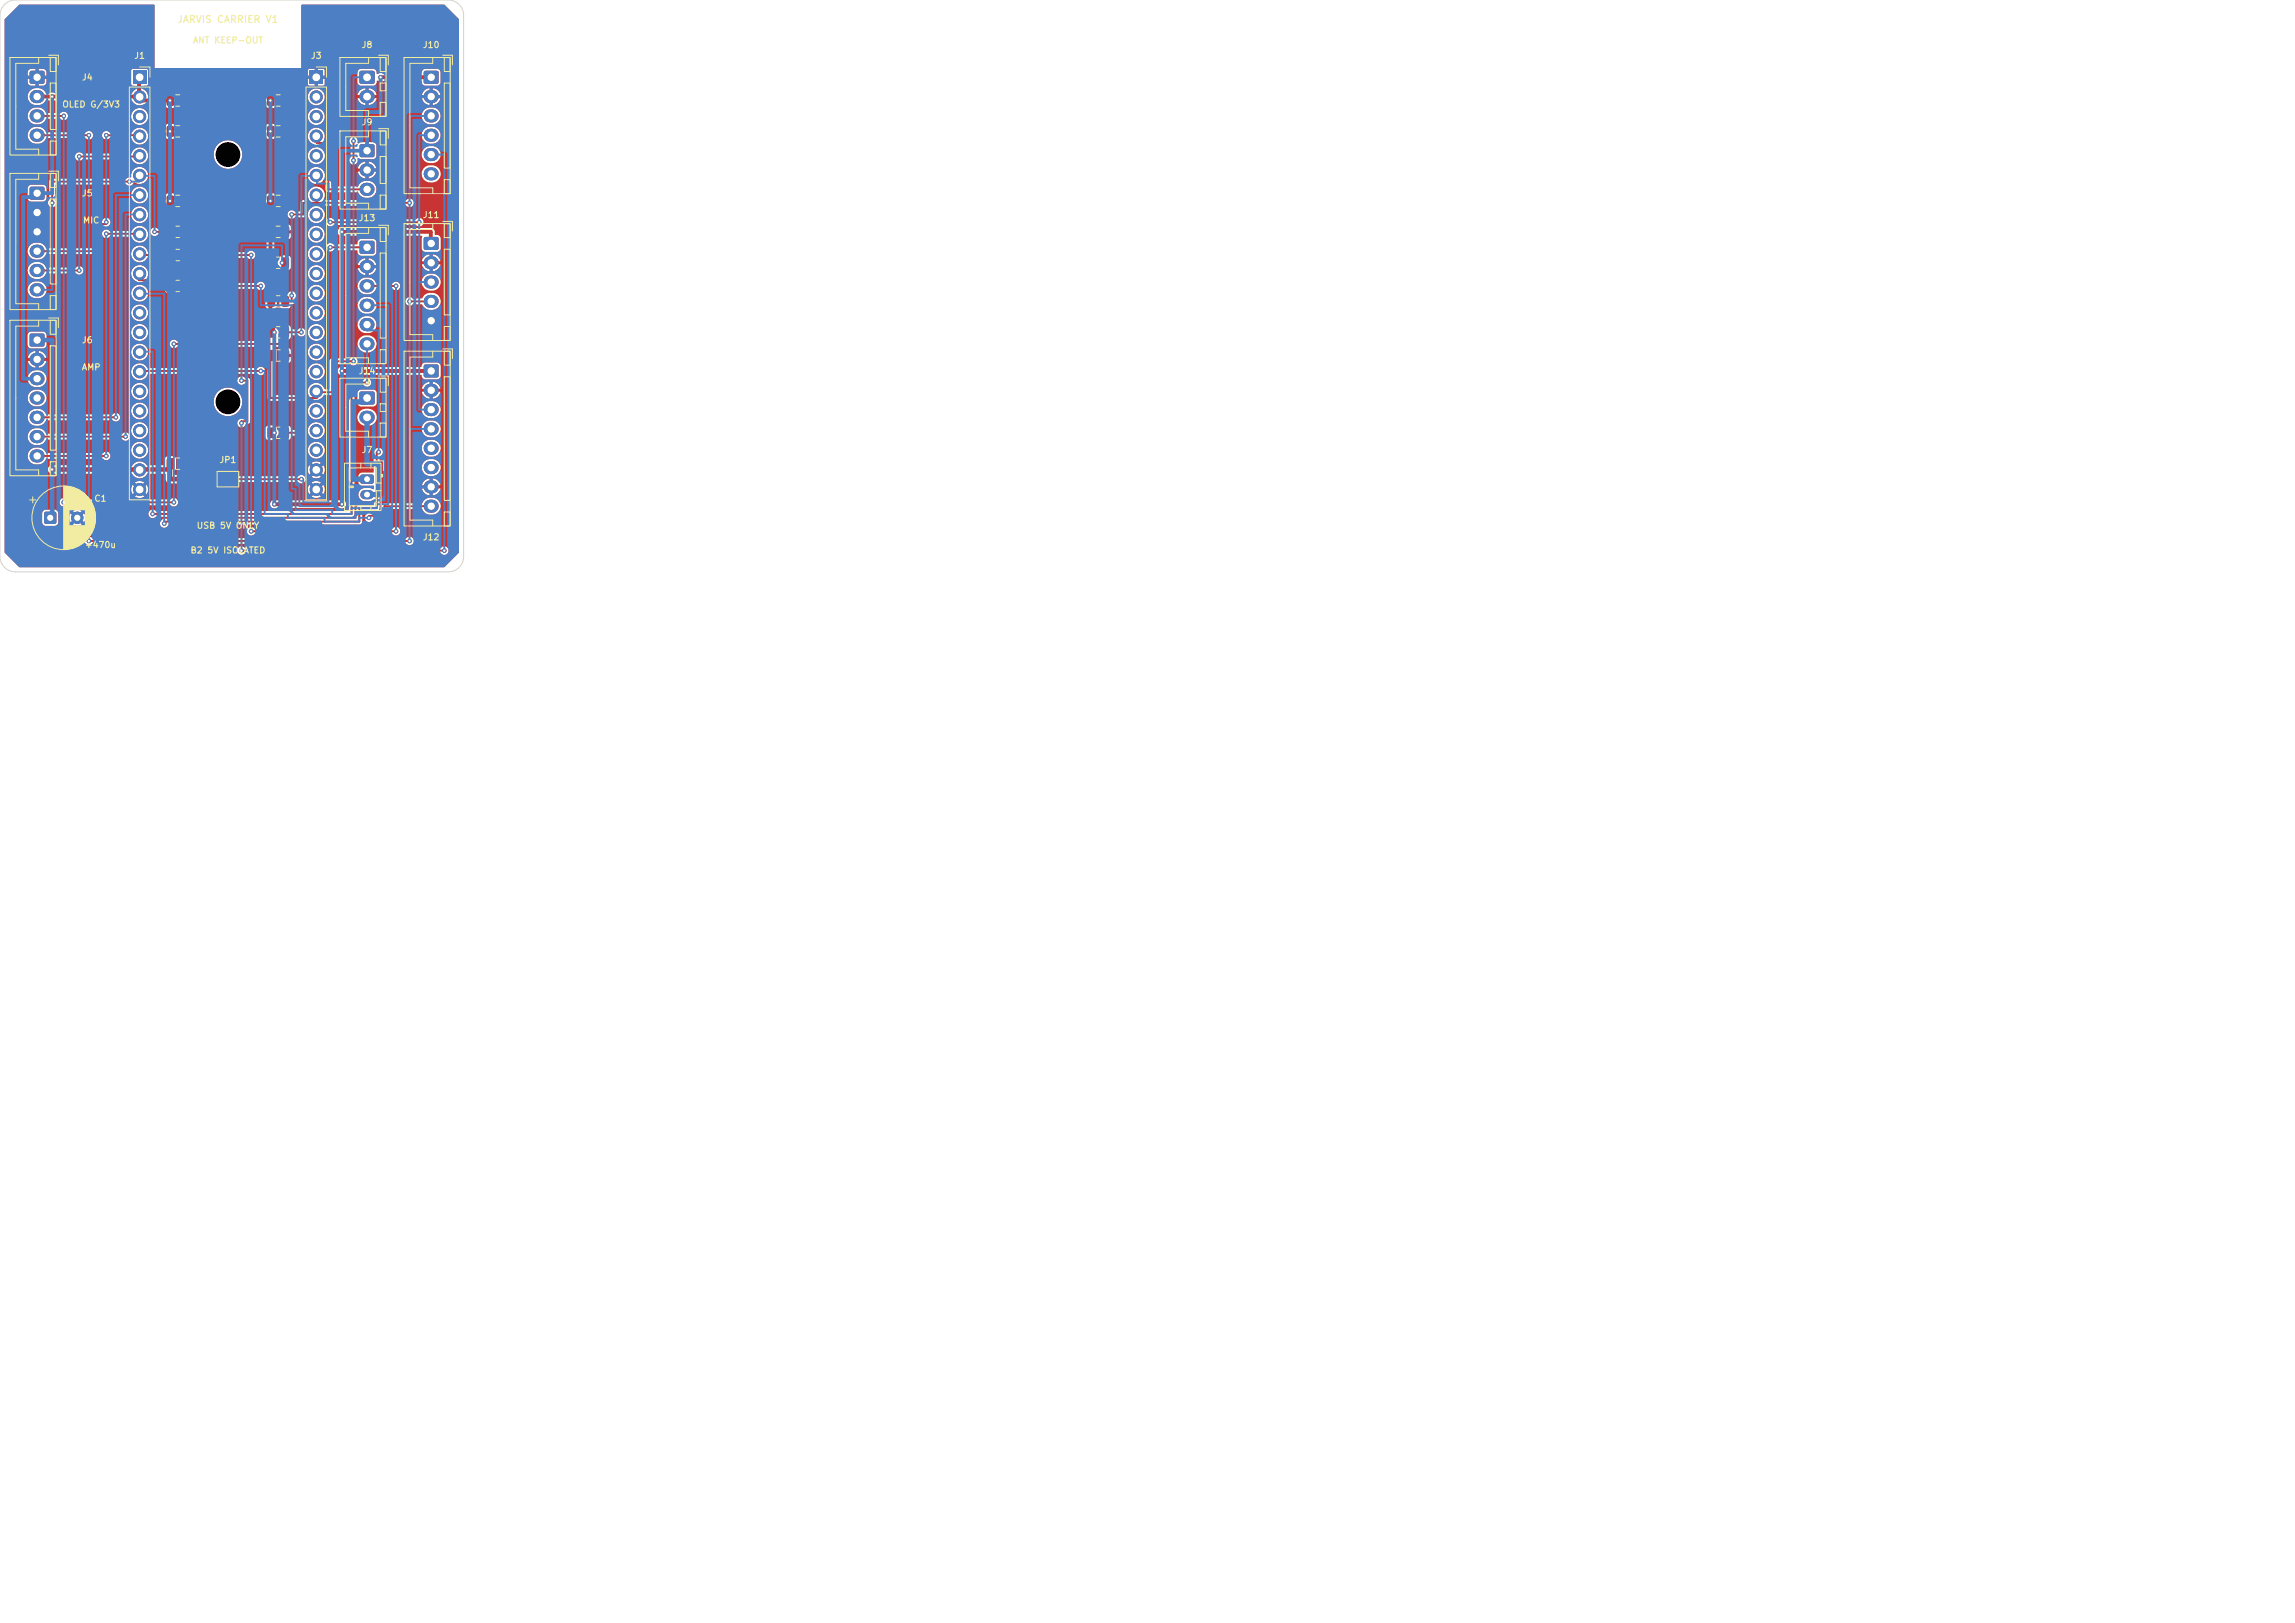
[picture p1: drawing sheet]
<svg xmlns="http://www.w3.org/2000/svg" width="297mm" height="210mm" viewBox="0 0 297 210" stroke-linecap="round" stroke-linejoin="round" font-family="sans-serif">
<defs><g id="words">
<text font-size=".9" fill="#f2eda1" x="22.9" y="3.2">JARVIS CARRIER V1</text>
<g font-size=".8" fill="#f2eda1">
<text x="24.9" y="5.8">ANT KEEP-OUT</text>
<text x="10.5" y="10.6">J4</text>
<text x="17.3" y="7.8">J1</text>
<text x="40.2" y="7.8">J3</text>
<text x="46.7" y="6.4">J8</text>
<text x="54.7" y="6.4">J10</text>
<text x="8" y="14.1">OLED G/3V3</text>
<text x="46.7" y="16.4">J9</text>
<text x="10.5" y="25.6">J5</text>
<text x="10.7" y="29.1">MIC</text>
<text x="46.4" y="28.8">J13</text>
<text x="54.7" y="28.4">J11</text>
<text x="10.5" y="44.6">J6</text>
<text x="10.5" y="48.1">AMP</text>
<text x="46.4" y="48.6">J14</text>
<text x="46.7" y="58.8">J7</text>
<text x="12.1" y="65.1">C1</text>
<text x="28.3" y="60.1">JP1</text>
<text x="10.9" y="71.1">+470u</text>
<text x="24.6" y="71.8">B2 5V ISOLATED</text>
<text x="25.4" y="68.6">USB 5V ONLY</text>
<text x="54.7" y="70.1">J12</text>
</g>
</g></defs>
<path d="M46.6 9.2h.1h1.5h.2l.1 .2-.1 1.4-.2 .1h-1.5l-.1-.1-.1-.2z" fill="#c83434"/>
<path d="M47.3 12.5h.3" fill="none" stroke="#c83434" stroke-width="1.7"/>
<g fill="#c83434">
<path d="M34.6 45.3h.7l.2 .1 .1 1.1-.2 .2h-.6l-.2-.1-.1-1.1z"/>
<path d="M36.5 45.3h.7l.2 .1v1.1l-.1 .2h-.6l-.2-.1-.1-1.1z"/>
<path d="M34.6 12.3h.7l.2 .1 .1 1.1-.2 .2h-.6l-.2-.1-.1-1.1z"/>
<path d="M36.5 12.3h.7l.2 .1v1.1l-.1 .2h-.6l-.2-.1-.1-1.1z"/>
<path d="M34.6 42.4l.8-.1 .2 .2v1l-.2 .2h-.6l-.2-.2v-.9z"/>
<path d="M36.5 42.4l.7-.1 .2 .2v1l-.1 .2h-.7l-.2-.2v-.9z"/>
<path d="M54.9 30.7h.2h1.4h.2l.1 .2-.1 1.4-.2 .1h-1.4l-.2-.1-.1-.2z"/>
</g>
<path d="M55.7 34h.2M55.7 36.5h.2M55.7 39h.2M55.7 41.5h.2" fill="none" stroke="#c83434" stroke-width="1.7"/>
<path d="M46.6 31.2h.2h1.4h.2l.1 .2-.1 1.4-.2 .1h-1.4l-.2-.1-.1-.2z" fill="#c83434"/>
<path d="M47.4 34.5h.2M47.4 37h.2M47.4 39.5h.2M47.4 42h.2M47.4 44.5h.2" fill="none" stroke="#c83434" stroke-width="1.7"/>
<path d="M54.9 9.2h.2h1.4h.2l.1 .2-.1 1.4-.2 .1h-1.4l-.2-.1-.1-.2z" fill="#c83434"/>
<path d="M55.7 12.5h.2M55.7 15h.2M55.7 17.5h.2M55.7 20h.2M55.7 22.5h.2" fill="none" stroke="#c83434" stroke-width="1.7"/>
<path d="M54.9 47.2h.2h1.4h.2l.1 .2-.1 1.4-.2 .1h-1.4l-.2-.1-.1-.2z" fill="#c83434"/>
<path d="M55.7 50.5h.2M55.7 53h.2M55.7 55.5h.2M55.7 58h.2M55.7 60.5h.2M55.7 63h.2M55.7 65.5h.2" fill="none" stroke="#c83434" stroke-width="1.7"/>
<g fill="#c83434">
<path d="M21.6 25.3h.7l.2 .1 .1 1.1-.2 .2h-.6l-.2-.1-.1-1.1z"/>
<path d="M23.5 25.3h.7l.2 .1v1.1l-.1 .2h-.6l-.2-.1-.1-1.1z"/>
<path d="M34.6 55.4l.8-.1 .2 .2v1l-.2 .2h-.6l-.2-.2v-.9z"/>
<path d="M36.5 55.4l.7-.1 .2 .2v1l-.1 .2h-.7l-.2-.2v-.9z"/>
<path d="M21.6 16.3h.7l.2 .1 .1 1.1-.2 .2h-.6l-.2-.1-.1-1.1z"/>
<path d="M23.5 16.3h.7l.2 .1v1.1l-.1 .2h-.6l-.2-.1-.1-1.1z"/>
<path d="M40.1 9.2h1.7v1.7h-1.7z"/>
<path d="M17.2 9.2h1.7v1.7h-1.7z"/>
<path d="M34.6 38.4l.8-.1 .2 .2v1l-.2 .2h-.6l-.2-.2v-.9z"/>
<path d="M36.5 38.4l.7-.1 .2 .2v1l-.1 .2h-.7l-.2-.2v-.9z"/>
<path d="M3.9 24.2h.2h1.4h.2l.1 .2-.1 1.4-.2 .1h-1.4l-.2-.1-.1-.2z"/>
<circle cx="40.9" cy="12.5" r=".85"/>
<circle cx="40.9" cy="15.1" r=".85"/>
<circle cx="40.9" cy="17.6" r=".85"/>
<circle cx="40.9" cy="20.2" r=".85"/>
<circle cx="40.9" cy="22.7" r=".85"/>
<circle cx="40.9" cy="25.2" r=".85"/>
<circle cx="40.9" cy="27.8" r=".85"/>
<circle cx="40.9" cy="30.3" r=".85"/>
<circle cx="40.9" cy="32.9" r=".85"/>
<circle cx="40.9" cy="35.4" r=".85"/>
<circle cx="40.9" cy="37.9" r=".85"/>
<circle cx="40.9" cy="40.5" r=".85"/>
<circle cx="40.9" cy="43" r=".85"/>
<circle cx="40.9" cy="45.6" r=".85"/>
<circle cx="40.9" cy="48.1" r=".85"/>
<circle cx="40.9" cy="50.6" r=".85"/>
<circle cx="40.9" cy="53.2" r=".85"/>
<circle cx="40.9" cy="55.7" r=".85"/>
<circle cx="40.9" cy="58.3" r=".85"/>
<circle cx="40.9" cy="60.8" r=".85"/>
<circle cx="40.9" cy="63.3" r=".85"/>
<circle cx="18.1" cy="12.5" r=".85"/>
<circle cx="18.1" cy="15.1" r=".85"/>
<circle cx="18.1" cy="17.6" r=".85"/>
<circle cx="18.1" cy="20.2" r=".85"/>
<circle cx="18.1" cy="22.7" r=".85"/>
<circle cx="18.1" cy="25.2" r=".85"/>
<circle cx="18.1" cy="27.8" r=".85"/>
<circle cx="18.1" cy="30.3" r=".85"/>
<circle cx="18.1" cy="32.9" r=".85"/>
<circle cx="18.1" cy="35.4" r=".85"/>
<circle cx="18.1" cy="37.9" r=".85"/>
<circle cx="18.1" cy="40.5" r=".85"/>
<circle cx="18.1" cy="43" r=".85"/>
<circle cx="18.1" cy="45.6" r=".85"/>
<circle cx="18.1" cy="48.1" r=".85"/>
<circle cx="18.1" cy="50.6" r=".85"/>
<circle cx="18.1" cy="53.2" r=".85"/>
<circle cx="18.1" cy="55.7" r=".85"/>
<circle cx="18.1" cy="58.3" r=".85"/>
<circle cx="18.1" cy="60.8" r=".85"/>
<circle cx="18.1" cy="63.3" r=".85"/>
</g>
<path d="M4.7 27.5h.2M4.7 30h.2M4.7 32.5h.2M4.7 35h.2M4.7 37.5h.2" fill="none" stroke="#c83434" stroke-width="1.7"/>
<g fill="#c83434">
<path d="M21.6 29.4l.8-.1 .2 .2v1l-.2 .2h-.6l-.2-.2v-.9z"/>
<path d="M23.5 29.4l.7-.1 .2 .2v1l-.1 .2h-.7l-.2-.2v-.9z"/>
<path d="M46.6 50.7h.1h1.5h.2l.1 .2-.1 1.4-.2 .1h-1.5l-.1-.1-.1-.2z"/>
</g>
<path d="M47.3 54h.3" fill="none" stroke="#c83434" stroke-width="1.7"/>
<g fill="#c83434">
<path d="M34.6 29.3h.7l.2 .1 .1 1.1-.2 .2h-.6l-.2-.1-.1-1.1z"/>
<path d="M36.5 29.3h.7l.2 .1v1.1l-.1 .2h-.6l-.2-.1-.1-1.1z"/>
<path d="M5.8 66.3l.2-.1 1.2 .1 .1 .2-.1 1.2-.2 .1-1.2-.1-.1-.1z"/>
<path d="M21.6 59.3h.7l.2 .1 .1 1.1-.2 .2h-.6l-.2-.1-.1-1.1z"/>
<path d="M23.5 59.3h.7l.2 .1v1.1l-.1 .2h-.6l-.2-.1-.1-1.1z"/>
<path d="M3.9 43.2h.2h1.4h.2l.1 .2-.1 1.4-.2 .1h-1.4l-.2-.1-.1-.2z"/>
<circle cx="10" cy="67" r=".8"/>
</g>
<path d="M4.7 46.5h.2M4.7 49h.2M4.7 51.5h.2M4.7 54h.2M4.7 56.5h.2M4.7 59h.2" fill="none" stroke="#c83434" stroke-width="1.7"/>
<g fill="#c83434">
<path d="M34.6 33.4l.8-.1 .2 .2v1l-.2 .2h-.6l-.2-.2v-.9z"/>
<path d="M36.5 33.4l.7-.1 .2 .2v1l-.1 .2h-.7l-.2-.2v-.9z"/>
<path d="M21.6 12.3h.7l.2 .1 .1 1.1-.2 .2h-.6l-.2-.1-.1-1.1z"/>
<path d="M23.5 12.3h.7l.2 .1v1.1l-.1 .2h-.6l-.2-.1-.1-1.1z"/>
<path d="M28.3 61.3h1v1.5h-1z"/>
<path d="M29.6 61.3h1v1.5h-1z"/>
<path d="M21.6 32.4l.8-.1 .2 .2v1l-.2 .2h-.6l-.2-.2v-.9z"/>
<path d="M23.5 32.4l.7-.1 .2 .2v1l-.1 .2h-.7l-.2-.2v-.9z"/>
<path d="M34.6 16.3h.7l.2 .1 .1 1.1-.2 .2h-.6l-.2-.1-.1-1.1z"/>
<path d="M36.5 16.3h.7l.2 .1v1.1l-.1 .2h-.6l-.2-.1-.1-1.1z"/>
<path d="M46.7 61.5l.2-.1h1.3l.2 .3v.7l-.3 .2h-1.3l-.2-.2z"/>
</g>
<path d="M47.2 64h.6" fill="none" stroke="#c83434" stroke-width="1.2"/>
<g fill="#c83434">
<path d="M21.6 36.4l.8-.1 .2 .2v1l-.2 .2h-.6l-.2-.2v-.9z"/>
<path d="M23.5 36.4l.7-.1 .2 .2v1l-.1 .2h-.7l-.2-.2v-.9z"/>
<path d="M46.6 18.7h.2h1.4h.2l.1 .2-.1 1.4-.2 .1h-1.4l-.2-.1-.1-.2z"/>
</g>
<path d="M47.4 22h.2M47.4 24.5h.2" fill="none" stroke="#c83434" stroke-width="1.7"/>
<path d="M3.9 9.2h.2h1.4h.2l.1 .2-.1 1.4-.2 .1h-1.4l-.2-.1-.1-.2z" fill="#c83434"/>
<path d="M4.7 12.5h.2M4.7 15h.2M4.7 17.5h.2" fill="none" stroke="#c83434" stroke-width="1.7"/>
<g fill="#c83434">
<path d="M34.6 25.3h.7l.2 .1 .1 1.1-.2 .2h-.6l-.2-.1-.1-1.1z"/>
<path d="M36.5 25.3h.7l.2 .1v1.1l-.1 .2h-.6l-.2-.1-.1-1.1z"/>
<circle cx="22" cy="26" r=".3"/>
<circle cx="49.3" cy="10" r=".3"/>
<circle cx="44.2" cy="30" r=".3"/>
<circle cx="44.2" cy="48" r=".3"/>
<circle cx="35.5" cy="56" r=".3"/>
<circle cx="22" cy="13" r=".3"/>
<circle cx="35" cy="17" r=".3"/>
<circle cx="6.8" cy="12.5" r=".3"/>
<circle cx="35.5" cy="43" r=".3"/>
<circle cx="44.2" cy="65.3" r=".3"/>
<circle cx="35.5" cy="65.3" r=".3"/>
<circle cx="22" cy="17" r=".3"/>
<circle cx="35" cy="26" r=".3"/>
<circle cx="35" cy="13" r=".3"/>
<circle cx="6.7" cy="60.7" r=".3"/>
<circle cx="16.2" cy="56.5" r=".3"/>
<circle cx="15" cy="54" r=".3"/>
<circle cx="13.8" cy="59" r=".3"/>
<circle cx="13.8" cy="30.3" r=".3"/>
<circle cx="39" cy="62" r=".3"/>
<circle cx="42.7" cy="32" r=".3"/>
<circle cx="19.7" cy="66.5" r=".3"/>
<circle cx="47.5" cy="49.5" r=".3"/>
<circle cx="49" cy="58.5" r=".3"/>
<circle cx="21.2" cy="67.7" r=".3"/>
<circle cx="33.7" cy="37" r=".3"/>
<circle cx="32.5" cy="68.7" r=".3"/>
<circle cx="51.3" cy="68.7" r=".3"/>
<circle cx="32.5" cy="33" r=".3"/>
<circle cx="51.3" cy="37" r=".3"/>
<circle cx="45.7" cy="20.8" r=".3"/>
<circle cx="45.7" cy="18.2" r=".3"/>
<circle cx="45.7" cy="46.7" r=".3"/>
<circle cx="22.5" cy="65" r=".3"/>
<circle cx="8.3" cy="65" r=".3"/>
<circle cx="39" cy="43" r=".3"/>
<circle cx="8.2" cy="15" r=".3"/>
<circle cx="22.5" cy="44.5" r=".3"/>
<circle cx="42.7" cy="28.8" r=".3"/>
<circle cx="54.3" cy="28.8" r=".3"/>
<circle cx="37.7" cy="27.8" r=".3"/>
<circle cx="53" cy="26.3" r=".3"/>
<circle cx="11.5" cy="17.5" r=".3"/>
<circle cx="11.5" cy="70" r=".3"/>
<circle cx="37.8" cy="38.3" r=".3"/>
<circle cx="53" cy="39" r=".3"/>
<circle cx="53" cy="70" r=".3"/>
<circle cx="47.8" cy="67" r=".3"/>
<circle cx="33.7" cy="48" r=".3"/>
<circle cx="10.3" cy="20.3" r=".3"/>
<circle cx="10.2" cy="35" r=".3"/>
<circle cx="16.7" cy="23.5" r=".3"/>
<circle cx="20" cy="30" r=".3"/>
<circle cx="6.8" cy="26.3" r=".3"/>
<circle cx="13.8" cy="28.8" r=".3"/>
<circle cx="13.7" cy="17.5" r=".3"/>
<circle cx="36.5" cy="34" r=".3"/>
<circle cx="31.2" cy="54.7" r=".3"/>
<circle cx="57.5" cy="71.3" r=".3"/>
<circle cx="31.2" cy="49.3" r=".3"/>
<circle cx="31.2" cy="71.3" r=".3"/>
</g>
<path d="M4.7 12.5h13.3M18 10v3h4M49.2 10h6.5M22 26v1.8h13M35 26v17h.5M44.2 30h11.5v1.5M35 56h.5M44.2 48h11.5M35.5 65.3h8.7" fill="none" stroke="#c83434" stroke-width=".5"/>
<path d="M6.7 60.8h15.3M22 60v2h6.7" fill="none" stroke="#c83434" stroke-width=".6"/>
<g fill="none" stroke="#c83434" stroke-width=".25">
<path d="M4.7 15h3.5M4.7 17.5h6.8M13.7 17.5h4.3M41 17.5v1h1.5v6h5M45.7 18.3v2.5M4.7 35h5.5M10.2 20.3h7.8M13.7 30.3h4.3M13.7 28.8v.2h-1.2v3.5h-7.8M16.7 23.5h-10v2.8M18 35.5v.8h1.7v.7h2.3M18 32.8v.2h4"/>
<path d="M20 30h2M24 37h9.7M24 33h8.5M36.5 34h.5M37.8 38.3v.7h-.8M41 25.3v1M42.8 32h4.7M42.8 28.8h11.4M47.5 37h3.8M53 26.3h-13.8v1.5h-1.4M53 39h2.7M4.7 56.5h11.5"/>
<path d="M4.7 54h10.3M4.7 59h9M18 48h15.7M31.2 49.3h.8v5.2h-.8v.3M35 46v5.5h6v-.7h2v-4h2.7M39 43h-2.3v1.3h-.5v.2h-13.7M39.2 51.5v4.5h-2.2M47.5 49.5h-2v17h-25.8M49 58.5h-.2v7.3h-2.3v1.7h-25.3v.3M8.2 65h14.3M11.5 70h41.5M30.3 62h8.7"/>
<path d="M31.2 71.3h26.3M32.5 68.8h18.8M55.7 65.5h-6v1.3h-2v.2"/>
</g>
<path d="M.6 2.5l1.9-1.9h17.4l.1 .1v8.1h19v-8.1l.1-.1h18.4l1.9 1.9v69l-1.9 1.9h-55l-1.9-1.9v-.3h30.1v.1a.58 .58 0 0 0 1 .3h25.4a.56 .56 0 0 0 .8 0 .56 .56 0 0 0 0-.8 .56 .56 0 0 0-.8 .1l-25.5-.1a.56 .56 0 0 0-.9 .4h-30.1v-1.3h10.3v.2a.58 .58 0 0 0 1 .3h40.7a.56 .56 0 0 0 .8-.1 .56 .56 0 0 0-.1-.7 .56 .56 0 0 0-.7 0h-40.7h-.1a.56 .56 0 0 0-.9 .3h-10.3v-1.2h31.3v.1a.58 .58 0 0 0 1 .3h18a.56 .56 0 0 0 .8 0 .56 .56 0 0 0-.1-.8 .56 .56 0 0 0-.8 .1l-18-.1a.56 .56 0 0 0-.9 .4h-31.3v-2.3h4.8l.1 1.3 .1 .2 .3 .2 1.4-.1 .2-.3 .1-.8h1.3l.2 .7 .5-.5 .3 .3-.5 .5 .5 .1 .7-.1-.2-.2h10.3v.1a.61 .61 0 0 0 .6 .5 .61 .61 0 0 0 .6-.4h24.6l.3-.3 .1-.7h.3a.59 .59 0 0 0 .5 .6 .59 .59 0 0 0 .7-.4h1.4h.2l.1-.3 .1-.9h4.4a1.18 1.18 0 0 0 1 .7 1.15 1.15 0 0 0 1.4-1.2 1.15 1.15 0 0 0-1.6-1 1.55 1.55 0 0 0-.8 .7h-4.9l-.3 .3-.1 1h-1.6l-.4 .3-.1 .2h-.3v-.8h1.9l.3-.2v-3.1h6.3v.4h-.8a1.09 1.09 0 0 0 1 .9v-.7h.4v.7a1.1 1.1 0 0 0 1-.9h-.8v-.4l.8-.1a1.1 1.1 0 0 0-1-.8v.7h-.4v-.7a1.1 1.1 0 0 0-1 .9h-5.5v-2.4h5.5v.2a1.21 1.21 0 0 0 1.5 1 1.21 1.21 0 0 0 .8-1.7 1.26 1.26 0 0 0-1.3-.5 1.26 1.26 0 0 0-1 1h-5.5v-1.3a.59 .59 0 0 0 .4-.7 .59 .59 0 0 0-.6-.5l-.2 .2-.3 .4v2.6l-1.6 .1-.3 .1-.1 .2v1l.2 .3h1.7l.1 .1-.1 .4-.4-.2h-.8a.85 .85 0 0 0-.7 .9 .85 .85 0 0 0 .7 .9h.8l.4-.2 .1 .6-1.9 .1h-.2l-.2 .3v1.3l-.1 .1h-24.8l-.4 .3-.1 .3h-10.3l-.3-.3 .3-.3 .5 .5 .1-.5-.1-.7h8.3a.58 .58 0 0 0 .3 .6 .58 .58 0 0 0 .7-.1h25.3l.2-.1 .2-.3v-8.6h8.7v.2a1.21 1.21 0 0 0 1.5 1 1.21 1.21 0 0 0 .8-1.7 1.26 1.26 0 0 0-1.3-.5 1.26 1.26 0 0 0-1 1h-8.7v-2.5h8.7v.2a1.21 1.21 0 0 0 1.5 1 1.21 1.21 0 0 0 .8-1.7 1.26 1.26 0 0 0-1.3-.5 1.26 1.26 0 0 0-1 1h-8.7v-1.5h.3v.2a1.1 1.1 0 0 0 1.1 1 1.14 1.14 0 0 0 1.3-.5 1.14 1.14 0 0 0-.2-1.4l-.6-.3h6.8a1.21 1.21 0 0 0 1.4 1.2 1.21 1.21 0 0 0 .9-1.5 1.26 1.26 0 0 0-1.3-.7 1.26 1.26 0 0 0-1 1h-6.9a1.18 1.18 0 0 0-1.5 1h-.3v-3h.3l.1 1.3 .1 .3 .3 .1h1.6l.3-.1 .2-.4v-1.2a.49 .49 0 0 0-.5-.5h-1.7l-.2 .1-.2 .4h-.3v-.6h9.5v.4h-.8a1.09 1.09 0 0 0 1 .9v-.7h.4v.7a1.1 1.1 0 0 0 1-.9h-.8v-.4l.8-.1a1.1 1.1 0 0 0-1-.8v.7h-.4v-.7a1.1 1.1 0 0 0-1 .9h-8.7v-.4h1.2a.57 .57 0 0 0 .8 0 .57 .57 0 0 0 0-.8 .57 .57 0 0 0-.8 0h-1.6l-.3 .2-.1 .2v16.5v.1h-24.9h-.1a.56 .56 0 0 0-.9 .3h-8.3l-.5 .5-.3-.3 .5-.5-.7-.1-.5 .1 .5 .5-.3 .3-.5-.5-.2 .5h-1.3v-.5a.49 .49 0 0 0-.5-.5l-1.3 .1-.2 .1-.2 .3h-4.8v-1.5h7.1a.58 .58 0 0 0 .3 .6 .58 .58 0 0 0 .7-.1h13.4a.55 .55 0 0 0 .9-.2h11.9v.1a.57 .57 0 0 0 .9 .5h8.2a.56 .56 0 0 0 .8-.6 .56 .56 0 0 0-.8-.5h-8.3a.56 .56 0 0 0-.8 .5h-11.9l.1-.1a.58 .58 0 0 0-.4-.6 .58 .58 0 0 0-.6 .1h-3.9v-.1l.5-.3-.4-.4 .2-.3 .5 .5 .2-.7h20.6l.2 .7 .5-.5 .2 .3-.3 .5a1.09 1.09 0 0 0 1.2-.1l-.5-.4 .3-.3 .5 .4a1.09 1.09 0 0 0-.1-1.2l-.4 .5-.3-.3 .4-.5a1.09 1.09 0 0 0-1.2 0l.4 .5-.2 .3-.5-.5-.2 .6h-20.6l-.2-.6-.5 .5-.2-.3 .3-.5a1.09 1.09 0 0 0-1.2 0l.5 .5-.3 .3-.5-.4a1.09 1.09 0 0 0 .1 1.2l.4-.5 .3 .3-.5 .4 .6 .3v.1h-9.3h-.1a.56 .56 0 0 0-.9 .3h-7.1v-4.2h5.6l.1 .4 .4 .2h10.3a1.2 1.2 0 0 0 2.1 0h2.3l.1 .9 .2 .2 .2 .2h6.1l.2 .3 .1 .1h2.4l.2-.2v-.3l.1-.1h7.6a.56 .56 0 0 0 .8-.1 .56 .56 0 0 0-.1-.7 .56 .56 0 0 0-.7 0h-7.6h-.1v-.4l-.2-.2h-2.4l-.1 .1-.2 .3h-5.4v-.4l.2-.5h.4l.1 .3 .4 .2v-.8h.4v.8l.3-.1 .2-.2h15.2l.2 .7 .5-.4 .2 .3-.3 .4a1.09 1.09 0 0 0 1.2 0l-.5-.4 .3-.3 .5 .4a1.09 1.09 0 0 0-.1-1.2l-.4 .4-.3-.3 .4-.4a1.09 1.09 0 0 0-1.2 0l.4 .4-.2 .3-.5-.4-.2 .5h-15.2l.1-.5h-1.5v.3h-.4v-1h.4v.3h.5v-.8h.4v.8h.6v-.4l-.3-.3-.8-.1-.3 .2-.1 .3h-.4l-.3-.4-.7-.1a.49 .49 0 0 0-.5 .5l-.1 .7h-2.2a1.2 1.2 0 0 0-1.9 0h-10.4l-.4 .2-.1 .3h-5.6v-1.8h3a1.24 1.24 0 0 0 .9 1.2 1.24 1.24 0 0 0 1.4-.7h7.5a.56 .56 0 0 0 .8-.1 .56 .56 0 0 0-.1-.8 .56 .56 0 0 0-.8 .1h-7.3l-.3-.4h11.3a1.1 1.1 0 0 0 1.1 1.2 1.1 1.1 0 0 0 1.1-1.2h20.6v.1a1.1 1.1 0 0 0 1.7 .9 1.1 1.1 0 0 0 0-1.9 1.1 1.1 0 0 0-1.7 .9h-20.6l-.1-.2a1.1 1.1 0 0 0-1.1-.8 1.1 1.1 0 0 0-1 1h-11.4a1.25 1.25 0 0 0-2 .7h-3v-2.5h3v.2a1.25 1.25 0 0 0 1 1 1.25 1.25 0 0 0 1.3-.7h10a.56 .56 0 0 0 .8-.1 .56 .56 0 0 0-.1-.8 .56 .56 0 0 0-.8 .1h-9.8l-.4-.5h11.4v.2a1.1 1.1 0 0 0 1.6 .9 1.1 1.1 0 0 0 0-1.9 1.1 1.1 0 0 0-1.6 .8h-11.4h-.1a1.25 1.25 0 0 0-1.9 .8h-3v-2.5h3v.2a1.25 1.25 0 0 0 1 1 1.25 1.25 0 0 0 1.3-.7h8.7a.56 .56 0 0 0 .8-.1 .56 .56 0 0 0-.1-.7 .56 .56 0 0 0-.7 0h-8.6l-.5-.5h11.5v.2a1.1 1.1 0 0 0 1.6 .8 1.1 1.1 0 0 0 0-1.9 1.1 1.1 0 0 0-1.6 .9h-11.5a1.25 1.25 0 0 0-1.9 .8h-3v-2.5h3v.2a1.26 1.26 0 0 0 1.1 1 1.26 1.26 0 0 0 1.3-.7h21.6v.2a1.85 1.85 0 0 0 2.9 1.5 1.85 1.85 0 0 0 0-3.2 1.85 1.85 0 0 0-2.9 1.5l-21.6-.1a1.09 1.09 0 0 0-.5-1.2h11.5v.1a1.1 1.1 0 0 0 1.6 .9 1.1 1.1 0 0 0 0-1.9 1.1 1.1 0 0 0-1.6 .9h-11.5l-.2-.1a1.22 1.22 0 0 0-1.7 .9h-3v-2.5h3v.2a1.21 1.21 0 0 0 1.5 1 1.21 1.21 0 0 0 .8-1.7l-.5-.4h11.6a1.1 1.1 0 0 0 1.3 1.2h12.4v.1a.63 .63 0 0 0 .9 .5v4.2l-.1 .1a.63 .63 0 0 0-.7 .4 .63 .63 0 0 0 .2 .8 .77 .77 0 0 0 .9-.4l.3-.1 .2-.3v-5.3l-.3-.3-.5-.1a.56 .56 0 0 0-.9 .4h-12.4a1.45 1.45 0 0 0 .9-.8h14.2a.56 .56 0 0 0 .8-.1 .56 .56 0 0 0-.1-.8 .56 .56 0 0 0-.8 .1h-14.2a1.11 1.11 0 0 0-1.2-.6 1.11 1.11 0 0 0-.9 1h-11.7a1.22 1.22 0 0 0-1.7 .9h-3v-2.6h3.8v.4h-.8a1.09 1.09 0 0 0 1 .9v-.7h.4v.7a1.1 1.1 0 0 0 1-.9h-.8v-.4l.8-.1a1.09 1.09 0 0 0-.7-.7h11.7v.1a1.1 1.1 0 0 0 1.6 .9 1.1 1.1 0 0 0 0-1.9 1.1 1.1 0 0 0-1.6 .9h-11.7l-.3-.1v.7h-.4v-.7a1.1 1.1 0 0 0-1 .9h-3v-2.9h3v1.2l.1 .4 .3 .1h1.6l.3-.1 .1-.4v-1.3l-.3-.4h11.3a1.1 1.1 0 0 0 1.5 1.1 1.1 1.1 0 0 0 .3-1.8 1.1 1.1 0 0 0-1.8 .6v.1h-13l-.3 .1-.1 .4h-3v-3h16.4a1.1 1.1 0 0 0 1.5 1.1 1.1 1.1 0 0 0 .3-1.9 1.1 1.1 0 0 0-1.8 .6v.2h-16.4v-3h3a1.24 1.24 0 0 0 1 1.2 1.24 1.24 0 0 0 1.3-.7h.1h11a1.1 1.1 0 0 0 1.5 1.1 1.1 1.1 0 0 0 .3-1.9 1.1 1.1 0 0 0-1.8 .6v.2h-11a1.14 1.14 0 0 0-1.4-1.5 1.1 1.1 0 0 0-1 1h-3v-2.5h3v.2a1.25 1.25 0 0 0 1 1 1.25 1.25 0 0 0 1.3-.7h4a.55 .55 0 0 0 .8-.1h6.3v.2a1.82 1.82 0 0 0 .8 1.1h1.5l.1 .5 .3 .3h1.6a.5 .5 0 0 0 .5 .6l.7-.1 .3-.2 .1-1.2h.2l.1 1.1 .1 .2 .2 .1h.8a.72 .72 0 0 0 .4-.5h8.6a.57 .57 0 0 0 .8 0 .57 .57 0 0 0 0-.8 .57 .57 0 0 0-.8 0h-8.5l-.1-.1a.49 .49 0 0 0-.5-.5l-.8 .1-.3 .4h-.2l-.2-.3-.2-.1h-.7a.68 .68 0 0 0-.5 .5h-1.1l-.1-.5-.1-.2-.9-.1a1.11 1.11 0 0 0-.8-1.5 1.11 1.11 0 0 0-1.3 1h-6.3a.57 .57 0 0 0-.1-.8 .57 .57 0 0 0-.8 .1h-3.9a1.1 1.1 0 0 0-.9-.7 1.16 1.16 0 0 0-1.4 1h-3v-2.5h3v.2a1.25 1.25 0 0 0 1 1 1.25 1.25 0 0 0 1.3-.7l11.1-.1a1.14 1.14 0 0 0 .8 1.1 1.14 1.14 0 0 0 1.3-.5h2.1l.1 .1a.49 .49 0 0 0 .5 .5l.7-.1a.49 .49 0 0 0 .4-.4v-1h.2l.1 1.2 .3 .2 .7 .1a.84 .84 0 0 0 .6-.6h7.3a.56 .56 0 0 0 .8-.1 .56 .56 0 0 0-.1-.7 .56 .56 0 0 0-.7 0h-7.3l-.1-.1a.49 .49 0 0 0-.5-.5l-.8 .1-.3 .4h-.2l-.2-.3-.2-.1h-.7a.68 .68 0 0 0-.5 .5h-2.1h-.1a1.1 1.1 0 0 0-1.1-.8 1.1 1.1 0 0 0-1 1h-4.2l.1-.3v-2.3h.3v.1a.58 .58 0 0 0 1 .3h2.8a1.11 1.11 0 0 0 1.4 .8 1.11 1.11 0 0 0 .7-1.5h.3v.2a.58 .58 0 0 0 1 .3h.8l.1 .1a.5 .5 0 0 0 .5 .5l.8-.1 .3-.4h.2l.2 .3 .4 .1v-.7h.4v.7a.55 .55 0 0 0 .6-.7h-1.6v.3h-.2v-1h.2v.3h.6v-.8h.4v.8h.6a.55 .55 0 0 0-.6-.8l-.6 .1-.2 .1-.2 .3h-.2l-.3-.4-.8-.1a.54 .54 0 0 0-.5 .6h-1a.56 .56 0 0 0-.9 .3h-.3a1.15 1.15 0 0 0-1-.7 1.15 1.15 0 0 0-1.1 .7l-2.9-.1a.56 .56 0 0 0-.9 .4h-.3v-.8h.9a.6 .6 0 0 0 .4-1 .6 .6 0 0 0-1.1 .2h-.6l-.3 .3-.1 3.1v.1h-6.1l-.1-.2a1.1 1.1 0 0 0-.9-.5 1.17 1.17 0 0 0-1.4 1h-3v-4.7h16.4v.2a1.1 1.1 0 0 0 1.6 .8 1.1 1.1 0 0 0 0-1.9 1.1 1.1 0 0 0-1.6 .9h-16.4v-1.5h5.6v.1a.56 .56 0 0 0 .8 .4 .56 .56 0 0 0 .1-.9v-.6h9.9a1.1 1.1 0 0 0 .9 1.1 1.1 1.1 0 0 0 1.2-.8h2.2v1l.2 .4v.9l.2 .4 .2 .1h12.5h.1v.8l-.2 .4v1.1l.2 .3v2.2l-.2 .4v1.1l.2 .3v3.2l-.2 .4v1.1l.2 .3v2.2l-.2 .3v1.1l.2 .3 .2 .2v.1h-11.8a.56 .56 0 0 0-.8 0 .56 .56 0 0 0 0 .9 .56 .56 0 0 0 .8-.1h11.7l.1 .1-.4 .4v1.1l.3 .5v4.5a.38 .38 0 0 0 .4 .4h3.8l.1 3.6-.1 .1h-1l-.1-.1a.49 .49 0 0 0-.5-.5l-.6 .1a.56 .56 0 0 0-.5 .6h-.1l-.1-.2a.49 .49 0 0 0-.5-.5l-.7 .1-.3 .2-.1 1.2 .3 .4h.9a.57 .57 0 0 0 .4-.5l.1-.1h.1a.52 .52 0 0 0 .5 .7l.7-.1a.7 .7 0 0 0 .4-.5l1.7-.1 .2-.2v-.5h.2a1.1 1.1 0 0 0 1.6 1.1 1.1 1.1 0 0 0 .2-1.8 1.1 1.1 0 0 0-1.7 .6l-.1 .1h-.2v-2.5h.2a1.1 1.1 0 0 0 1.6 1.1 1.1 1.1 0 0 0 .2-1.9 1.1 1.1 0 0 0-1.7 .6l-.1 .2h-.2l.1-1.2h1.3l.6-.4 .3-.4h1.1l.3-.1 .1-.2v-2.9h.3v.2a.57 .57 0 0 0 .8 .4h10l.1 .1a.49 .49 0 0 0 .4 .5h1.6a.49 .49 0 0 0 .4-.5v-1.3a.5 .5 0 0 0-.4-.4h-1.6a.67 .67 0 0 0-.5 .6h-10a.56 .56 0 0 0-.8 .4h-.3v-.8h1.9a.57 .57 0 0 0 .8 .1 .57 .57 0 0 0 0-.9 .57 .57 0 0 0-.8 .1h-2.3l-.3 .1-.1 .2v3.6l-.1 .1h-.5a1.12 1.12 0 0 0-1.4-.8 1.12 1.12 0 0 0-.7 1.5h-.1h-4.3l-.1-.1v-3h4.4a1.1 1.1 0 0 0 1.6 1.1 1.1 1.1 0 0 0 .2-1.8 1.1 1.1 0 0 0-1.7 .5l-.1 .2h-4.4v-1l.3-.2 .1-.3h.4l.1 .3 .4 .2v-.8h.5v.8a.56 .56 0 0 0 .5-.8h-1.5v.3h-.4v-1h.4v.3h.5v-.8h.5v.8h.5v-.3h2.1v.1a1.1 1.1 0 0 0 1.7 .9 1.1 1.1 0 0 0 0-1.9 1.1 1.1 0 0 0-1.7 .9h-2.1l-.3-.4-.7-.1-.4 .2-.1 .3h-.4l-.1-.2-.3-.3 .1-.1 .9-.1 .7-.4h9.2v.2a1.21 1.21 0 0 0 1.5 1 1.21 1.21 0 0 0 .8-1.7 1.26 1.26 0 0 0-1.3-.5 1.26 1.26 0 0 0-1 1h-9.2v-.4a1.02 1.02 0 0 0 .7-.6h.8a.55 .55 0 0 0 .6 .1 .55 .55 0 0 0 .4-.6h.2v.2a1.1 1.1 0 0 0 1.7 .9 1.1 1.1 0 0 0 0-1.9 1.1 1.1 0 0 0-1.7 .8h-.2a.58 .58 0 0 0-.5-.4 .58 .58 0 0 0-.5 .1h-.8l-.1-.1a.49 .49 0 0 0-.5-.5l-.6 .1a.76 .76 0 0 0-.5 .6l-.2-.1-.1-.3-.3-.2v-.2h10.8v.2a1.25 1.25 0 0 0 1 1 1.25 1.25 0 0 0 1.3-.7 1.22 1.22 0 0 0-.9-1.5 1.22 1.22 0 0 0-1.4 1h-10.8v-1.5h4.3v.2a1.1 1.1 0 0 0 1.8 .7 1.1 1.1 0 0 0-.4-1.9h5.1v.2a1.21 1.21 0 0 0 1.4 1 1.21 1.21 0 0 0 .9-1.5v-.2h3.8v.2a.58 .58 0 0 0 1 .3h1.2a1.18 1.18 0 0 0 1 .7 1.15 1.15 0 0 0 1.4-1.2 1.15 1.15 0 0 0-1.6-1 1.26 1.26 0 0 0-.8 .7h-1.2a.55 .55 0 0 0-.6-.1 .55 .55 0 0 0-.4 .4h-3.8a1.27 1.27 0 0 0-1.3-.5 1.27 1.27 0 0 0-1 1h-5.1a1.1 1.1 0 0 0-1.4 1h-4.3v-.5l.3-.3 .1-1.1h.2l.1 1.1 .1 .2 .2 .1 .7 .1a.67 .67 0 0 0 .5-.6l.4-.3v-.5a.54 .54 0 0 0 0-.7h1.7v.1a1.1 1.1 0 0 0 1.8 .8 1.1 1.1 0 0 0-.3-1.9h5v.2a1.25 1.25 0 0 0 1 1 1.25 1.25 0 0 0 1.3-.7h2.3a.56 .56 0 0 0 .8-.1 .56 .56 0 0 0-.1-.7 .56 .56 0 0 0-.8 0h-2.1l-.1-.2h6a1.21 1.21 0 0 0 1.4 1.2 1.21 1.21 0 0 0 .9-1.5 1.26 1.26 0 0 0-1.3-.7 1.26 1.26 0 0 0-1 1h-6l-.1-.1a1.26 1.26 0 0 0-1.3-.4 1.26 1.26 0 0 0-.9 1h-5.1a1.1 1.1 0 0 0-1.4 1l-1.7-.1a.63 .63 0 0 0-.9 .2l-.8 .1-.3 .4h-.2l-.2-.3-.2-.1v-2.8h4.3v.2a1.1 1.1 0 0 0 1.2 1 1.1 1.1 0 0 0 1-1.1 1.1 1.1 0 0 0-1-1.1h6.1v.4h-.8a1.09 1.09 0 0 0 1 .9v-.7h.4v.7a1.1 1.1 0 0 0 1-.9h-.8v-.4h.8l-.2-.5h6.9v.4l-.8 .1a1.1 1.1 0 0 0 1 .8v-.7h.4v.7a1.1 1.1 0 0 0 1-.9h-.8v-.4l.8-.1a1.1 1.1 0 0 0-1-.8v.7h-.4v-.7a1.1 1.1 0 0 0-1 .9h-6.1l-.3-.2-.5-.2v.7h-.4v-.7a1.1 1.1 0 0 0-1 .9h-5.3a1.1 1.1 0 0 0-1.2 1h-4.3l.1-.4a.58 .58 0 0 0 .3-.6h.1l.1 .2a.5 .5 0 0 0 .5 .5l.7-.1a.5 .5 0 0 0 .4-.4l-.1-1.2-.3-.2h-.7a.62 .62 0 0 0-.5 .5l-.1 .1h-.1l-.1-.4-.3-.2v-.3h4.3v.1a1.1 1.1 0 0 0 1.7 .9 1.1 1.1 0 0 0 0-1.9h.7v.2a.58 .58 0 0 0 .4 .4 .58 .58 0 0 0 .6-.1h3l.1 .1a.52 .52 0 0 0 .4 .6h1.6l.3-.1 .1-.4v-1.2l-.1-.4-.3-.1h-1.6a.57 .57 0 0 0-.4 .7h-3.2a.56 .56 0 0 0-.9 .3h-.7a1.1 1.1 0 0 0-1.7 .9h-4.3v-1.8l.3-.5h.4l.1 .3 .4 .2v-.8h.5v.8a.55 .55 0 0 0 .5-.8h2.1v.2a1.1 1.1 0 0 0 1.4 1 1.1 1.1 0 0 0 .8-1.5h1.7v.2a.57 .57 0 0 0 .8 .4h10.1v.1v1.6l.1 .3 .3 .1h1.6l.3-.1 .1-.4v-1.3a.6 .6 0 0 0-.7-.4l-.1-.6-.1-.2-.3-.1h-11.3a.56 .56 0 0 0-.8 .4h-1.8a1.1 1.1 0 0 0-1.1-.7 1.1 1.1 0 0 0-1 1h-3.6v.3h-.4v-1h.4v.3h.5v-.8h.5v.8h.5a.56 .56 0 0 0-.5-.8h-.6l-.3 .2-.1 .3h-.4l-.3-.5v-1.3h1.7a.58 .58 0 0 0 .3 .6 .58 .58 0 0 0 .7-.2h1.3l.1-.3v-1.1l.8-.1 .1 .1-.1 .1a1.1 1.1 0 0 0-.4 1.6 1.1 1.1 0 0 0 1.6 .3h.6v.1a.58 .58 0 0 0 .4 .5 .58 .58 0 0 0 .6-.2h10.7a.56 .56 0 0 0 .8 0 .56 .56 0 0 0-.1-.8 .56 .56 0 0 0-.8 .1l-10.7-.1a.56 .56 0 0 0-.9 .4h-.6v-.1a1.18 1.18 0 0 0-.2-1.9l.1-.1h11.1a.57 .57 0 0 0 .8 .1 .57 .57 0 0 0 0-.9 .57 .57 0 0 0-.8 .1h-10.6l-.1-.2a1.11 1.11 0 0 0-1-1.6 1.11 1.11 0 0 0-.9 1.7l-.1 .1h-.6a.38 .38 0 0 0-.4 .3v1.1h-.8a.56 .56 0 0 0-.9 .4h-1.7v-.7l.3-.5h.4l.1 .3 .4 .2v-.8h.5v.8a.56 .56 0 0 0 .5-.8h-1.5v.3h-.4v-1h.4v.3h.5v-.8h.5v.8h.5a.56 .56 0 0 0-.5-.8l-.7 .1-.3 .4h-.4l-.1-.3-.3-.2h-.7l-.3 .2-.1 .3v1.1l.2 .3v.3h-.1h-11.8h-.1v-.3l.3-.4h.4l.1 .3 .4 .2v-.8h.4v.8a.56 .56 0 0 0 .6-.8h-1.5v.3h-.4v-1h.4v.3h.5v-.8h.4v.8h.6a.56 .56 0 0 0-.6-.8l-.6 .1-.3 .4h-.4l-.1-.3-.4-.2-.7 .1-.3 .4h-2.2a1.1 1.1 0 0 0-.9-1.4 1.1 1.1 0 0 0-1.2 1.1h-9.9v-1.2l.1-.1h9.1a.64 .64 0 0 0 1.1-.3 1.11 1.11 0 0 0 1.7-.5 1.11 1.11 0 0 0-.9-1.5 1.11 1.11 0 0 0-1.2 1.3l-.7 .2-9.7 .1-.2 .3v2.3l-.2 .4h-5.6v-1.8h3v1.2l.1 .4 .3 .1h1.6a.5 .5 0 0 0 .4-.5v-1.3l-.1-.3-.3-.1h-1.6l-.3 .1-.1 .4h-3v-4.2h9.1a.58 .58 0 0 0 .3 .6 .58 .58 0 0 0 .7-.2h6.4a1.11 1.11 0 0 0 1.3 .6 1.11 1.11 0 0 0 .7-1.3h8.5v.2a1.85 1.85 0 0 0 2.9 1.5 1.85 1.85 0 0 0 0-3.2 1.85 1.85 0 0 0-2.9 1.5h-8.5v-.2a1.12 1.12 0 0 0-1.1-.6 1.12 1.12 0 0 0-1 .8l-6.4-.1a.55 .55 0 0 0-.9 .4h-9.1v-2.8h3v.2a1.25 1.25 0 0 0 1 1 1.25 1.25 0 0 0 1.3-.7h5.2a.55 .55 0 0 0 .6 .1 .55 .55 0 0 0 .4-.6h1.1v.2a.58 .58 0 0 0 .4 .4 .58 .58 0 0 0 .6-.1h2.8a1.11 1.11 0 0 0 1.6 .7 1.11 1.11 0 0 0 .2-1.8 1.11 1.11 0 0 0-1.7 .3h-3a.55 .55 0 0 0-.5-.1 .55 .55 0 0 0-.4 .4h-1.1l-.1-.1a.59 .59 0 0 0-.9-.2h-5.1l-.4-.4-.3-.2h16l.1 1.2 .3 .3h.6a.49 .49 0 0 0 .5-.5h.4l.1 .3 .4 .2v-.8h.4v.8l.5-.2 .1-.2v-.4h-1.5v.3h-.4v-1h.4v.3h.5v-.8h.4v.8h.6v-.3h9.6l.1 1.2 .3 .3h.6a.49 .49 0 0 0 .5-.5h.4l.1 .3 .4 .2v-.8h.5v.8l.4-.2 .1-.3h2.1v.2a1.59 1.59 0 0 0 1.1 1.2l.1 .1-.1 .1a1.11 1.11 0 0 0-.9 1.7 1.11 1.11 0 0 0 2-.2l.1 .1v1.5l-.1 .1a1.12 1.12 0 0 0-1.7-.5 1.12 1.12 0 0 0 0 1.8 1.12 1.12 0 0 0 1.7-.5l.1 .1v1.3l.3 .3 3.9 .1a1.18 1.18 0 0 0 1 .7 1.15 1.15 0 0 0 1.4-1.2 1.15 1.15 0 0 0-1.6-1 1.55 1.55 0 0 0-.8 .7h-3.4v-2.3h4.2v.4l-.8 .1a1.1 1.1 0 0 0 1 .8v-.7h.4v.7a1.1 1.1 0 0 0 .9-.7h6v.2a1.21 1.21 0 0 0 1.5 1 1.21 1.21 0 0 0 .8-1.7 1.26 1.26 0 0 0-1.3-.5 1.26 1.26 0 0 0-1 1h-6l.1-.2h-.8v-.4l.8-.1a1.1 1.1 0 0 0-1-.8v.7h-.4v-.7a1.1 1.1 0 0 0-1 .9h-3.4v-3.3l-.2-.3h2.5l.2 .5v1.6a.57 .57 0 0 0 .2 1 .57 .57 0 0 0 .7-.8l.1-.1 .3 .2h1.6l.4-.3v-.4h5.9a1.21 1.21 0 0 0 1.4 1.2 1.21 1.21 0 0 0 .9-1.5 1.26 1.26 0 0 0-1.3-.7 1.26 1.26 0 0 0-1 1h-5.9v-1.1l-.2-.3-1.8-.1-.3 .2-.1-.1a.56 .56 0 0 0-.4-.8 .56 .56 0 0 0-.7 .5l-3.1-.1h-.1v-.7h12.6a1.21 1.21 0 0 0 1.4 1.2 1.21 1.21 0 0 0 .9-1.5 1.26 1.26 0 0 0-1.3-.7 1.26 1.26 0 0 0-1 1h-12.6a1.1 1.1 0 0 0-1.2-.9 1.1 1.1 0 0 0-1 1h-2.1v-.3h-1.5v.3h-.4v-1h.4v.3h.5v-.8h.5v.8h.5l-.1-.5-.3-.3h-.7l-.3 .2-.1 .3h-.4a.49 .49 0 0 0-.5-.5l-.7 .1-.3 .4h-9.6l-.1-.3-.4-.2-.7 .1-.3 .4h-.4l-.1-.3-.4-.2-.7 .1-.3 .4-16.1-.1a1.2 1.2 0 0 0-1.6 1h-3v-2.5h3v.2a1.25 1.25 0 0 0 1 1 1.25 1.25 0 0 0 1.3-.7h2a.55 .55 0 0 0 .6 .1 .55 .55 0 0 0 .3-.5h8.2v.2a1.1 1.1 0 0 0 1.2 1 1.1 1.1 0 0 0 1-1.2h20.6v.2a1.1 1.1 0 0 0 1.3 1 1.1 1.1 0 0 0 .9-1.3h12.6v.2a1.21 1.21 0 0 0 1.5 1 1.21 1.21 0 0 0 .8-1.7 1.26 1.26 0 0 0-1.3-.5 1.26 1.26 0 0 0-1 1h-12.6v-.1a1.1 1.1 0 0 0-1.2-.8 1.1 1.1 0 0 0-1 1h-20.6l-.1-.2a1.1 1.1 0 0 0-1.1-.8 1.1 1.1 0 0 0-1 1h-8.2v-.1a.58 .58 0 0 0-.4-.4 .58 .58 0 0 0-.6 .1h-1.9a1.1 1.1 0 0 0-.9-.7 1.16 1.16 0 0 0-1.4 1h-3v-2.5h3v.2a1.25 1.25 0 0 0 1 1 1.25 1.25 0 0 0 1.3-.5l.1-.1 11.1 .1a1.11 1.11 0 0 0 1.5 .4h2.6l.4 .4 .7 .1a.49 .49 0 0 0 .5-.5h.4l.1 .3 .4 .2v-.8h.4v.8l.5-.2 .1-.2v-.4h-1.5v.3h-.4v-1h.4v.3h.5v-.8h.4v.8h.6v-.3h9.6l.1 1.2 .3 .3h.6a.49 .49 0 0 0 .5-.5h.4l.1 .3 .4 .2v-.8h.5v.8l.2-.1 .2-.2 .1-.5h-1.5v.3h-.4v-1h.4v.3h.5v-.8h.5v.8h.5v-.3h2.1v.1a1.1 1.1 0 0 0 1.3 1 1.1 1.1 0 0 0 .9-1.3h5v.4h-.7a1.09 1.09 0 0 0 1 .9v-.6h.4v.6a1.1 1.1 0 0 0 1-.9h-.7v-.4h7.4v.4l-.8 .1a1.1 1.1 0 0 0 1 .8v-.7h.4v.7a1.1 1.1 0 0 0 1-.9h-.8v-.4l.8-.1a1.1 1.1 0 0 0-1-.8v.7h-.4v-.7a1.1 1.1 0 0 0-1 .9l-5.9-.1a1.1 1.1 0 0 0-1-.8v.6h-.4v-.6a1.1 1.1 0 0 0-1 .9h-4.3a1.1 1.1 0 0 0-1.2-.9 1.1 1.1 0 0 0-1 1.1h-2.1l-.1-.3-.4-.2-.7 .1-.3 .4h-.4l-.1-.3-.4-.2-.7 .1-.3 .4h-9.6l-.1-.3-.4-.2-.7 .1-.3 .4h-.4l-.1-.3-.4-.2-.7 .1-.4 .4h-1.9l-.1-.1a1.29 1.29 0 0 0-.7-.9v-.4h.5l.2-.2v-1.8h20.6v.7h.7v.4h-.7v.7l.3 .2h.6v-.6h.4v.6l.9-.1v-.8h-.6v-.4h.6v-.4h4.2v1.2l.2 .4 .3 .1h1.6a.54 .54 0 0 0 .5-.6l.4 .1 5.3-.1 .1 .1a.5 .5 0 0 0 .4 .5h1.6l.3-.1 .1-.4v-1.2l-.1-.4-.3-.1h-1.6a.67 .67 0 0 0-.5 .6l-5.3-.1-.3 .2-.1-.1a.52 .52 0 0 0-.5-.6h-1.7l-.2 .1-.2 .4h-4.2v-.3l-.1-.2h-.8v.6h-.4v-.6h-.7l-.2 .2h-20.6l-.3-.2h-1.7l-.2 .2v1.8l.1 .2h.4v.4l-.4 .5h-11.2a1.22 1.22 0 0 0-1.3-.6 1.1 1.1 0 0 0-1 1h-3v-1.8h3l.2 .4 .8 .1v-.7h.4v.7h.6l.4-.3v-.6h-.8v-.4h.8v-.5l-.2-.3-.8-.1v.7h-.4v-.7h-.6l-.4 .3v.6h.8v.4h-.8v.4h-3z" fill="#c83434"/>
<path d="M46.6 9.2h.1h1.5h.2l.1 .2-.1 1.4-.2 .1h-1.5l-.1-.1-.1-.2z" fill="#4d7fc4"/>
<path d="M47.3 12.5h.3" fill="none" stroke="#4d7fc4" stroke-width="1.7"/>
<path d="M54.9 30.7h.2h1.4h.2l.1 .2-.1 1.4-.2 .1h-1.4l-.2-.1-.1-.2z" fill="#4d7fc4"/>
<path d="M55.7 34h.2M55.7 36.5h.2M55.7 39h.2M55.7 41.5h.2" fill="none" stroke="#4d7fc4" stroke-width="1.7"/>
<path d="M46.6 31.2h.2h1.4h.2l.1 .2-.1 1.4-.2 .1h-1.4l-.2-.1-.1-.2z" fill="#4d7fc4"/>
<path d="M47.4 34.5h.2M47.4 37h.2M47.4 39.5h.2M47.4 42h.2M47.4 44.5h.2" fill="none" stroke="#4d7fc4" stroke-width="1.7"/>
<path d="M54.9 9.2h.2h1.4h.2l.1 .2-.1 1.4-.2 .1h-1.4l-.2-.1-.1-.2z" fill="#4d7fc4"/>
<path d="M55.7 12.5h.2M55.7 15h.2M55.7 17.5h.2M55.7 20h.2M55.7 22.5h.2" fill="none" stroke="#4d7fc4" stroke-width="1.7"/>
<path d="M54.9 47.2h.2h1.4h.2l.1 .2-.1 1.4-.2 .1h-1.4l-.2-.1-.1-.2z" fill="#4d7fc4"/>
<path d="M55.7 50.5h.2M55.7 53h.2M55.7 55.5h.2M55.7 58h.2M55.7 60.5h.2M55.7 63h.2M55.7 65.5h.2" fill="none" stroke="#4d7fc4" stroke-width="1.7"/>
<g fill="#4d7fc4">
<path d="M40.1 9.2h1.7v1.7h-1.7z"/>
<path d="M17.2 9.2h1.7v1.7h-1.7z"/>
<path d="M3.9 24.2h.2h1.4h.2l.1 .2-.1 1.4-.2 .1h-1.4l-.2-.1-.1-.2z"/>
<circle cx="40.9" cy="12.5" r=".85"/>
<circle cx="40.9" cy="15.1" r=".85"/>
<circle cx="40.9" cy="17.6" r=".85"/>
<circle cx="40.9" cy="20.2" r=".85"/>
<circle cx="40.9" cy="22.7" r=".85"/>
<circle cx="40.9" cy="25.2" r=".85"/>
<circle cx="40.9" cy="27.8" r=".85"/>
<circle cx="40.9" cy="30.3" r=".85"/>
<circle cx="40.9" cy="32.9" r=".85"/>
<circle cx="40.9" cy="35.4" r=".85"/>
<circle cx="40.9" cy="37.9" r=".85"/>
<circle cx="40.9" cy="40.5" r=".85"/>
<circle cx="40.9" cy="43" r=".85"/>
<circle cx="40.9" cy="45.6" r=".85"/>
<circle cx="40.9" cy="48.1" r=".85"/>
<circle cx="40.9" cy="50.6" r=".85"/>
<circle cx="40.9" cy="53.2" r=".85"/>
<circle cx="40.9" cy="55.7" r=".85"/>
<circle cx="40.9" cy="58.3" r=".85"/>
<circle cx="40.9" cy="60.8" r=".85"/>
<circle cx="40.9" cy="63.3" r=".85"/>
<circle cx="18.1" cy="12.5" r=".85"/>
<circle cx="18.1" cy="15.1" r=".85"/>
<circle cx="18.1" cy="17.6" r=".85"/>
<circle cx="18.1" cy="20.2" r=".85"/>
<circle cx="18.1" cy="22.7" r=".85"/>
<circle cx="18.1" cy="25.2" r=".85"/>
<circle cx="18.1" cy="27.8" r=".85"/>
<circle cx="18.1" cy="30.3" r=".85"/>
<circle cx="18.1" cy="32.9" r=".85"/>
<circle cx="18.1" cy="35.4" r=".85"/>
<circle cx="18.1" cy="37.9" r=".85"/>
<circle cx="18.1" cy="40.5" r=".85"/>
<circle cx="18.1" cy="43" r=".85"/>
<circle cx="18.1" cy="45.6" r=".85"/>
<circle cx="18.1" cy="48.1" r=".85"/>
<circle cx="18.1" cy="50.6" r=".85"/>
<circle cx="18.1" cy="53.2" r=".85"/>
<circle cx="18.1" cy="55.7" r=".85"/>
<circle cx="18.1" cy="58.3" r=".85"/>
<circle cx="18.1" cy="60.8" r=".85"/>
<circle cx="18.1" cy="63.3" r=".85"/>
</g>
<path d="M4.7 27.5h.2M4.7 30h.2M4.7 32.5h.2M4.7 35h.2M4.7 37.5h.2" fill="none" stroke="#4d7fc4" stroke-width="1.7"/>
<path d="M46.6 50.7h.1h1.5h.2l.1 .2-.1 1.4-.2 .1h-1.5l-.1-.1-.1-.2z" fill="#4d7fc4"/>
<path d="M47.3 54h.3" fill="none" stroke="#4d7fc4" stroke-width="1.7"/>
<g fill="#4d7fc4">
<path d="M5.8 66.3l.2-.1 1.2 .1 .1 .2-.1 1.2-.2 .1-1.2-.1-.1-.1z"/>
<path d="M3.9 43.2h.2h1.4h.2l.1 .2-.1 1.4-.2 .1h-1.4l-.2-.1-.1-.2z"/>
<circle cx="10" cy="67" r=".8"/>
</g>
<path d="M4.7 46.5h.2M4.7 49h.2M4.7 51.5h.2M4.7 54h.2M4.7 56.5h.2M4.7 59h.2" fill="none" stroke="#4d7fc4" stroke-width="1.7"/>
<path d="M46.7 61.5l.2-.1h1.3l.2 .3v.7l-.3 .2h-1.3l-.2-.2z" fill="#4d7fc4"/>
<path d="M47.2 64h.6" fill="none" stroke="#4d7fc4" stroke-width="1.2"/>
<path d="M46.6 18.7h.2h1.4h.2l.1 .2-.1 1.4-.2 .1h-1.4l-.2-.1-.1-.2z" fill="#4d7fc4"/>
<path d="M47.4 22h.2M47.4 24.5h.2" fill="none" stroke="#4d7fc4" stroke-width="1.7"/>
<path d="M3.9 9.2h.2h1.4h.2l.1 .2-.1 1.4-.2 .1h-1.4l-.2-.1-.1-.2z" fill="#4d7fc4"/>
<path d="M4.7 12.5h.2M4.7 15h.2M4.7 17.5h.2" fill="none" stroke="#4d7fc4" stroke-width="1.7"/>
<g fill="#4d7fc4">
<circle cx="22" cy="26" r=".3"/>
<circle cx="49.3" cy="10" r=".3"/>
<circle cx="44.2" cy="30" r=".3"/>
<circle cx="44.2" cy="48" r=".3"/>
<circle cx="35.5" cy="56" r=".3"/>
<circle cx="22" cy="13" r=".3"/>
<circle cx="35" cy="17" r=".3"/>
<circle cx="6.8" cy="12.5" r=".3"/>
<circle cx="35.5" cy="43" r=".3"/>
<circle cx="44.2" cy="65.3" r=".3"/>
<circle cx="35.5" cy="65.3" r=".3"/>
<circle cx="22" cy="17" r=".3"/>
<circle cx="35" cy="26" r=".3"/>
<circle cx="35" cy="13" r=".3"/>
<circle cx="6.7" cy="60.7" r=".3"/>
<circle cx="16.2" cy="56.5" r=".3"/>
<circle cx="15" cy="54" r=".3"/>
<circle cx="13.8" cy="59" r=".3"/>
<circle cx="13.8" cy="30.3" r=".3"/>
<circle cx="39" cy="62" r=".3"/>
<circle cx="42.7" cy="32" r=".3"/>
<circle cx="19.7" cy="66.5" r=".3"/>
<circle cx="47.5" cy="49.5" r=".3"/>
<circle cx="49" cy="58.5" r=".3"/>
<circle cx="21.2" cy="67.7" r=".3"/>
<circle cx="33.7" cy="37" r=".3"/>
<circle cx="32.5" cy="68.7" r=".3"/>
<circle cx="51.3" cy="68.7" r=".3"/>
<circle cx="32.5" cy="33" r=".3"/>
<circle cx="51.3" cy="37" r=".3"/>
<circle cx="45.7" cy="20.8" r=".3"/>
<circle cx="45.7" cy="18.2" r=".3"/>
<circle cx="45.7" cy="46.7" r=".3"/>
<circle cx="22.5" cy="65" r=".3"/>
<circle cx="8.3" cy="65" r=".3"/>
<circle cx="39" cy="43" r=".3"/>
<circle cx="8.2" cy="15" r=".3"/>
<circle cx="22.5" cy="44.5" r=".3"/>
<circle cx="42.7" cy="28.8" r=".3"/>
<circle cx="54.3" cy="28.8" r=".3"/>
<circle cx="37.7" cy="27.8" r=".3"/>
<circle cx="53" cy="26.3" r=".3"/>
<circle cx="11.5" cy="17.5" r=".3"/>
<circle cx="11.5" cy="70" r=".3"/>
<circle cx="37.8" cy="38.3" r=".3"/>
<circle cx="53" cy="39" r=".3"/>
<circle cx="53" cy="70" r=".3"/>
<circle cx="47.8" cy="67" r=".3"/>
<circle cx="33.7" cy="48" r=".3"/>
<circle cx="10.3" cy="20.3" r=".3"/>
<circle cx="10.2" cy="35" r=".3"/>
<circle cx="16.7" cy="23.5" r=".3"/>
<circle cx="20" cy="30" r=".3"/>
<circle cx="6.8" cy="26.3" r=".3"/>
<circle cx="13.8" cy="28.8" r=".3"/>
<circle cx="13.7" cy="17.5" r=".3"/>
<circle cx="36.5" cy="34" r=".3"/>
<circle cx="31.2" cy="54.7" r=".3"/>
<circle cx="57.5" cy="71.3" r=".3"/>
<circle cx="31.2" cy="49.3" r=".3"/>
<circle cx="31.2" cy="71.3" r=".3"/>
</g>
<path d="M6.7 12.5v12.5h-2v.5h-1.7v23.5h1.7M22 13v13M35 13v13M49.2 10v4.5h-1.7v5h-3.3v45.8M35.5 43v22.3" fill="none" stroke="#4d7fc4" stroke-width=".5"/>
<path d="M4.7 44h2v23h-.2" fill="none" stroke="#4d7fc4" stroke-width=".6"/>
<g fill="none" stroke="#4d7fc4" stroke-width=".25">
<path d="M8.2 15v50M11.5 17.5v52.5M13.7 17.5v11.3M47.5 10h-1.8v8.3M55.7 17.5h-1.5v35.5h1.5M55.7 15h-2.7v55M6.7 26.3v11.2h-2M10.2 20.3v14.7M13.7 30.3v28.7M16.7 23.5h1.3v-.7h2v7.2M18 27.8h-1.8v28.7M18 25.3h-3v28.7"/>
<path d="M18 38h3.2v29.8M32.5 33v35.8M33.7 37v2.5h4.1v23.8h.4v2.7h4.8v.5h2.5v-.7h3.3v-.5h1.4v-25.8h-2.7M36.5 34v-2.2h-5.3v17.5M37.8 27.8v10.5M42.8 28.8h-.3v-5h-1.5v-1h-2v20.2M42.8 32h-.3v33h-3.3v-3h-.2M45.7 20.8v26M51.3 37v31.8M54.2 36.5h1.5M55.7 20h1.8v51.3M18 45.5h1.7v21"/>
<path d="M22.5 44.5v20.5M31.2 54.8v16.5M33.7 48h.5v18.5h3v.5h4.8v.5h4.5v-.5h1.2M47.5 42v.8h1.5v15.7M47.5 44.5v5M53 55.5h2.7"/>
</g>
<path d="M47.5 51.5v.5h-1.8v10h1.8M47.5 54v6h1.5v4h-1.5" fill="none" stroke="#4d7fc4" stroke-width=".7"/>
<g fill="#4d7fc4">
<path d="M54.6 51.2l.2-.1a1.19 1.19 0 0 0 .8 .5v-.7h.4v.7a1.41 1.41 0 0 0 1-.7l.1 .1v1.5v.1h-.2a1.11 1.11 0 0 0-.9-.7 1.28 1.28 0 0 0-1.2 .5l-.2-.1z"/>
<path d="M54.6 49l2 .1 .5-.3v1.2l-.1 .1a1.23 1.23 0 0 0-1-.7v.7h-.4v-.7a1.19 1.19 0 0 0-.8 .5l-.2-.1z"/>
<path d="M54.6 39.7l.2-.1a1.33 1.33 0 0 0 2.1-.2h.1l.1 .1v7.6v.1l-.5-.3h-1.6l-.3 .1-.1-.1z"/>
<path d="M54.6 34.7l.2-.1a1.19 1.19 0 0 0 .8 .5v-.7h.4v.7a1.41 1.41 0 0 0 1-.7l.1 .1v1.5v.1h-.2a1.11 1.11 0 0 0-.9-.7 1.28 1.28 0 0 0-1.2 .5l-.2-.1z"/>
<path d="M54.6 32.5l2 .1 .5-.3v1.2l-.1 .1a1.23 1.23 0 0 0-1-.7v.7h-.4v-.7a1.19 1.19 0 0 0-.8 .5l-.2-.1z"/>
<path d="M3.5 47l.1-.1a1.22 1.22 0 0 0 1 .7v-.7h.4v.7a1.29 1.29 0 0 0 1.1-1l.1 .1v2.1h-.1h-.1a1.18 1.18 0 0 0-1.4-.9 1.4 1.4 0 0 0-1 .6l-.1-.1z"/>
<path d="M3.5 44.9h.1l.4 .2h1.6l.3-.1 .1-.3h.2v1.6l-.1 .1-.1-.1a1.12 1.12 0 0 0-1-.9v.7h-.4v-.7a1.43 1.43 0 0 0-1 .7l-.1-.1z"/>
<path d="M46.1 12.9h.2a1.1 1.1 0 0 0 1 .7v-.6h.4v.6a1.46 1.46 0 0 0 1-.5v.9h-1.3l-.2 .1-.2 .2v4l-.6 .3-.1-.1v-.3l-.2-.4z"/>
<path d="M46.1 10.8h.2l.4 .3h1.6l.4-.1v.8l-.1 .1a1.19 1.19 0 0 0-.9-.5v.6h-.4v-.6a1.31 1.31 0 0 0-1.1 .8l-.1-.1z"/>
<path d="M41.4 63.5l.4 .5 .2-.3 .1 .1v.8h-1.1l.1-.2 .5-.2-.5-.4z"/>
<path d="M.6 2.5l1.9-1.9h17.4l.1 .1v8.1h19v-8.1l.1-.1h18.4l1.9 1.9v69l-1.9 1.9h-55l-1.9-1.9v-46.1h1.9v23.7l.1 .2 .2 .2 .9 .1a1.09 1.09 0 0 0 .9 .5 1.2 1.2 0 0 0 1.4-.9h.2v2.1h-.1h-.1a1.21 1.21 0 0 0-1.6-.9 1.21 1.21 0 0 0-.7 1.7 1.28 1.28 0 0 0 1.3 .5 1.28 1.28 0 0 0 1-.9h.2v2.1h-.1h-.1a1.21 1.21 0 0 0-1.6-.9 1.21 1.21 0 0 0-.7 1.7 1.28 1.28 0 0 0 1.3 .5 1.28 1.28 0 0 0 1-.8l.1-.2 .1 .1v2.1h-.1h-.1a1.21 1.21 0 0 0-1.6-.9 1.21 1.21 0 0 0-.7 1.7 1.28 1.28 0 0 0 1.3 .5 1.28 1.28 0 0 0 1-.8l.1-.2 .1 .1v2.1h-.1h-.1a1.21 1.21 0 0 0-1.6-.9 1.21 1.21 0 0 0-.7 1.7 1.28 1.28 0 0 0 1.3 .5 1.28 1.28 0 0 0 1-.8l.1-.2 .1 .1v6.7h-.1a.53 .53 0 0 0-.7 .5l.1 1.3 .1 .2 .2 .1h1.5l.2-.3 .1-.8h1.3l.2 .7 .5-.5 .3 .3-.5 .5 .5 .1 .7-.1-.5-.5 .3-.3 .5 .5 .1-.2 .1 .1v2.1a.56 .56 0 0 0 .1 .8 .56 .56 0 0 0 .8 0 .56 .56 0 0 0-.1-.8v-6.3h5.1l.2 .7 .4-.5 .3 .3-.5 .4a1.09 1.09 0 0 0 1.3 0l-.4-.4 .2-.3 .5 .4a1.09 1.09 0 0 0 0-1.2l-.5 .5-.2-.3 .3-.5a1.09 1.09 0 0 0-1.2 0l.5 .5-.3 .3-.4-.5-.2 .6h-5.1v-2.6h5.1a1.1 1.1 0 0 0 1.5 1.1 1.1 1.1 0 0 0 .3-1.8 1.1 1.1 0 0 0-1.8 .5v.2h-5.1v-30.5h1.3l.2 .5v27.9a.56 .56 0 0 0 0 .8 .56 .56 0 0 0 .8 0 .56 .56 0 0 0-.1-.8v-.4h2.9a1.1 1.1 0 0 0 1.5 1.1 1.1 1.1 0 0 0 .3-1.9 1.1 1.1 0 0 0-1.8 .6v.2h-2.9v-1.8h1.6a.56 .56 0 0 0 .8 .6 .56 .56 0 0 0 .1-.9v-.5h.4a1.1 1.1 0 0 0 1.5 1.1 1.1 1.1 0 0 0 .3-1.8 1.1 1.1 0 0 0-1.8 .6v.1h-.4v-2.5h.4a1.1 1.1 0 0 0 1.5 1.1 1.1 1.1 0 0 0 .3-1.9 1.1 1.1 0 0 0-1.8 .6v.2h-.4v-2.5h.4a1.1 1.1 0 0 0 1.5 1.1 1.1 1.1 0 0 0 .3-1.9 1.1 1.1 0 0 0-1.8 .6v.2h-.4v-2.6h.4a1.1 1.1 0 0 0 1.5 1.1 1.1 1.1 0 0 0 .3-1.8 1.1 1.1 0 0 0-1.8 .5v.2h-.4v-2.5h.4a1.14 1.14 0 0 0 .9 1.1 1.14 1.14 0 0 0 1.3-.7l.2 .1v20.1a.56 .56 0 0 0 0 .8 .56 .56 0 0 0 .8 0 .56 .56 0 0 0-.1-.8v-20.6l-.2-.3-.8-.1a1.11 1.11 0 0 0-1.2-.6 1.11 1.11 0 0 0-.9 1h-.4v-2.6h.4v.2a1.1 1.1 0 0 0 1.6 .9 1.1 1.1 0 0 0 0-1.9 1.1 1.1 0 0 0-1.6 .8h-.4v-2.5h.4v.2a1.1 1.1 0 0 0 1.6 .8 1.1 1.1 0 0 0 0-1.9 1.1 1.1 0 0 0-1.6 .9h-.4v-2.5h.4v.1a1.14 1.14 0 0 0 .9 1 1.14 1.14 0 0 0 1.2-.6h1.7l.1 .1v28.9a.56 .56 0 0 0 0 .8 .56 .56 0 0 0 .8-.1 .56 .56 0 0 0-.1-.8v-22.9h.3l.2 .5v19.7a.56 .56 0 0 0 0 .8 .56 .56 0 0 0 .9 0 .56 .56 0 0 0-.1-.8v-9.9h7.8l.2 .5v15.7a.56 .56 0 0 0 0 .8 .56 .56 0 0 0 .8-.1 .56 .56 0 0 0-.1-.8v-15.7a.55 .55 0 0 0-.1-.9 .55 .55 0 0 0-.8 .5h-7.8v-2.8h4.7v.2a1.85 1.85 0 0 0 2.9 1.5 1.85 1.85 0 0 0 0-3.2 1.85 1.85 0 0 0-2.9 1.5h-4.7v-2.7h7.8v.1a.56 .56 0 0 0 .8 .4 .56 .56 0 0 0 .1-.9v-15.9h.3l.2 .5v34.9a.57 .57 0 0 0 0 .8 .57 .57 0 0 0 .8 0 .57 .57 0 0 0 0-.8v-20.4h.3a.67 .67 0 0 0 .7 .7v17.9a.38 .38 0 0 0 .3 .4h2.6l.1 .1a.37 .37 0 0 0 .3 .4h4.3l.2 .3 .3 .2h4.5a.52 .52 0 0 0 .4-.5h.4a.57 .57 0 0 0 .8 0 .57 .57 0 0 0 0-.8 .57 .57 0 0 0-.8 0l-.9 .1-.4 .4h-3.5l-.1-.1a.38 .38 0 0 0-.4-.4h-4.3l-.1-.3-.3-.2h-2.6h-.1v-18.1a1.1 1.1 0 0 0-.9-.6l-.3 .2-.2 .3h-.3v-5h2l.1 22.1a.56 .56 0 0 0 .5 .8 .56 .56 0 0 0 .5-.8v-21.8a.56 .56 0 0 0-.4-.7 .56 .56 0 0 0-.7 .4h-2v-6h.3l.2 .5v2.1l.1 .3 .2 .1h3.6h.1v23.4a.52 .52 0 0 0 .5 .4v2.3a.38 .38 0 0 0 .4 .4h4.2l.1 .1a.38 .38 0 0 0 .4 .4h2.5l.3-.3 .1-.5h2.9l.3-.1 .1-.4h1.1l.3-.1v-.2v-25.8v-.2l-.3-.2h-1.7a1.09 1.09 0 0 0-.9-.7 1.21 1.21 0 0 0-1.4 .8h-.2v-1.9l.1-.1 .1 .1a1.09 1.09 0 0 0 1 .8 1.16 1.16 0 0 0 1.4-1.2h2l.2 .5v31a.56 .56 0 0 0 0 .8 .56 .56 0 0 0 .8-.1 .56 .56 0 0 0-.1-.8v-30.9a.55 .55 0 0 0-.1-.9 .55 .55 0 0 0-.8 .4h-2a1.27 1.27 0 0 0-1.1-1 1.27 1.27 0 0 0-1.3 .8h-.2v-1.9l.2-.1a1.25 1.25 0 0 0 1 .9v-.7h.4v.7a1.1 1.1 0 0 0 1-.9h-.8v-.4l.8-.1a1.1 1.1 0 0 0-1-.8v.7h-.4v-.7a1.38 1.38 0 0 0-1.1 .9l-.1-.1v-1.4l.2-.1 .4 .4 1.8-.1 .2-.3v-1.3a.49 .49 0 0 0-.4-.5h-1.6l-.4 .3h-.2v-5h6.3l.2 .5v11.9a.6 .6 0 0 0 0 .8v30.2a.56 .56 0 0 0 .1 .8 .56 .56 0 0 0 .8 0 .56 .56 0 0 0-.1-.8v-13.6l.1-.1h1.1a1.18 1.18 0 0 0 1 .7 1.42 1.42 0 0 0 1.4-.7l.1 .1v1.5v.1h-.2a1.11 1.11 0 0 0-.9-.7 1.15 1.15 0 0 0-1.4 1.2 1.15 1.15 0 0 0 1.6 1l.4-.3 .4-.4h.1v1.6v.1h-.2a1.11 1.11 0 0 0-.9-.7 1.15 1.15 0 0 0-1.4 1.2 1.15 1.15 0 0 0 1.6 1l.4-.3 .4-.4h.1v1.6v.1h-.2a1.11 1.11 0 0 0-.9-.7v.7h-.4v-.7a1.1 1.1 0 0 0-1 .9h.8v.4l-.8 .1a1.1 1.1 0 0 0 1 .8v-.7h.4v.7a1.42 1.42 0 0 0 1-.7l.1 .1v1.5v.1h-.2a1.22 1.22 0 0 0-1.5-.7 1.22 1.22 0 0 0-.7 1.5 1.29 1.29 0 0 0 2.2 0h.1l.1 .1v4.8a.57 .57 0 0 0 0 .8 .57 .57 0 0 0 .8 0 .57 .57 0 0 0 0-.8v-50.8l-.3-.3-.7-.1a1.29 1.29 0 0 0-2.1-.3l-.1 .1-.1-.1v-1.1l.1-.1 .1 .1a1.2 1.2 0 0 0 1.7 .3 1.2 1.2 0 0 0 .3-1.7 1.37 1.37 0 0 0-2.2 .3l-.5 .1-.2 .3v10.9a.6 .6 0 0 0 0 .8v23.8l.2 .3 .6 .1a1.29 1.29 0 0 0 2.2 0h.1l.1 .1v1.5v.1h-.2a1.29 1.29 0 0 0-2.2 0h-1.2l-.1-.1v-15.6a.58 .58 0 0 0 0-.8v-12a.6 .6 0 0 0 0-.8v-10.3l.1-.1h1.1a1.18 1.18 0 0 0 1 .7 1.15 1.15 0 0 0 1.4-1.2 1.15 1.15 0 0 0-1.6-1 1.55 1.55 0 0 0-.8 .7h-1.6l-.3 .2-.1 .2v10.8l-.2 .4h-6.3v-1.4l.1-.1 .1 .1a1.11 1.11 0 0 0 1 .8 1.15 1.15 0 0 0 1.4-1.2 1.15 1.15 0 0 0-1.6-1 1.43 1.43 0 0 0-.9 .9l-.1-.1v-1.9l.1-.1 .1 .1a1.11 1.11 0 0 0 1 .8v-.7h.4v.7a1.1 1.1 0 0 0 1-.9h-.8v-.4l.8-.1a1.1 1.1 0 0 0-1-.8v.7h-.4v-.7a1.38 1.38 0 0 0-1.1 .9l-.1-.1v-.5l.2-.4v-.3l.4 .1h1.6l.3-.1 .1-.4v-1.2a.76 .76 0 0 0-.7-.6v-3.2l.1-.1h1.2l.4-.2 .1-.2v-2.3h5.6v.4l-.8 .1a1.1 1.1 0 0 0 1 .8v-.7h.4v.7a1.1 1.1 0 0 0 1-.9h-.8v-.4l.8-.1a1.1 1.1 0 0 0-1-.8v.7h-.4v-.7a1.1 1.1 0 0 0-1 .9h-4.8v-2a.56 .56 0 0 0-.1-.6 .56 .56 0 0 0-.6-.2l-.3 .1v-.2h5.8v1.2l.1 .4 .3 .1h1.6a.49 .49 0 0 0 .4-.5v-1.3l-.1-.3-.3-.1h-1.6l-.3 .1-.1 .4h-5.8l-.2-.4-.2-.1h-1.7a.57 .57 0 0 0-.5 .7h-.6l-.2 .4v7.9a.56 .56 0 0 0 0 .8 .56 .56 0 0 0 .8-.1l.1 .1-.1 .3h-2l-.3 .1-.2 .3v45.6a.56 .56 0 0 0 .6 .8 .56 .56 0 0 0 .5-.8v-44.9v-.1h1.4l.1 .1a.15 .15 0 0 1 0 .2 .15 .15 0 0 1-.2 .1 .57 .57 0 0 0-.8 0 .57 .57 0 0 0 .1 .8v25.2a.56 .56 0 0 0 0 .8 .56 .56 0 0 0 .8-.1 .56 .56 0 0 0-.1-.8v-1.5l.1-.1 .1 .1a1.43 1.43 0 0 0 .8 .8v3.5a.56 .56 0 0 0 0 .8 .56 .56 0 0 0 .9 0 .56 .56 0 0 0-.1-.8v-3.5l.7-.4v5.2l-2.1 .1-.2 .3-.1 .6a.77 .77 0 0 0-1.1 .5v10.2l.3 .4a1.32 1.32 0 0 0 1 .1l.4 .2h1.5l.1 .5-.2-.1a1.85 1.85 0 0 0-1.2 0 .85 .85 0 0 0-.6 .9 .85 .85 0 0 0 .7 .8 1.36 1.36 0 0 0 1.2-.2l.9-.1 .3-.2 .1-.3v-4.3l-.4-.4h-1l-.1-.1v-4.2l.4-.4 .1 .1v3.3a.57 .57 0 0 0 0 .8 .57 .57 0 0 0 .8 0 .57 .57 0 0 0 0-.8v-15.4l-.2-.3-.5-.1a1.23 1.23 0 0 0-.9-1.4 1.23 1.23 0 0 0-1.5 .8l-.1 .1-.1-.1v-1.9l.1-.1 .1 .1a1.16 1.16 0 0 0 1.4 .8 1.35 1.35 0 0 0 1-.7h1.1l.1 .1v24.8l-.1 .1h-1.1a.52 .52 0 0 0-.4 .5h-2.8l-.3 .2-.1 .5h-1.6h-.1a.39 .39 0 0 0-.4-.5h-4.3l-.1-2.4a.43 .43 0 0 0-.4-.3l-.1-1h.3a.84 .84 0 0 0 .5 .7v2.4l.1 .3 .2 .1h3.3l.3-.2 .1-.2v-32.4a.58 .58 0 0 0 .2-1.1 .58 .58 0 0 0-1 .5v.4l-.1 .1a1.12 1.12 0 0 0-1.7-.6 1.12 1.12 0 0 0 0 1.8 1.12 1.12 0 0 0 1.7-.4l.1 .1v1.5l-.1 .1a1.12 1.12 0 0 0-1.7-.5 1.12 1.12 0 0 0 0 1.8 1.12 1.12 0 0 0 1.7-.5l.1 .1v1.5l-.1 .1a1.12 1.12 0 0 0-1.7-.5 1.12 1.12 0 0 0 0 1.8 1.12 1.12 0 0 0 1.7-.5l.1 .1v1.6l-.1 .1a1.12 1.12 0 0 0-1.7-.5 1.12 1.12 0 0 0 0 1.7 1.12 1.12 0 0 0 1.7-.4l.1 .1v1.5l-.1 .1a1.12 1.12 0 0 0-1.7-.5 1.12 1.12 0 0 0 0 1.8 1.12 1.12 0 0 0 1.7-.5l.1 .1v1.6l-.1 .1a1.12 1.12 0 0 0-1.7-.6 1.12 1.12 0 0 0 0 1.8 1.12 1.12 0 0 0 1.7-.4l.1 .1v1.5l-.1 .1a1.12 1.12 0 0 0-1.7-.5 1.12 1.12 0 0 0 0 1.8 1.12 1.12 0 0 0 1.7-.5l.1 .1v1.5l-.1 .1a1.12 1.12 0 0 0-1.7-.5 1.12 1.12 0 0 0 0 1.8 1.12 1.12 0 0 0 1.7-.5l.1 .1v1.6l-.1 .1a1.12 1.12 0 0 0-1.7-.5 1.12 1.12 0 0 0 0 1.7 1.12 1.12 0 0 0 1.7-.4l.1 .1v1.5l-.1 .1a1.12 1.12 0 0 0-1.7-.5 1.12 1.12 0 0 0 0 1.8 1.12 1.12 0 0 0 1.7-.5l.1 .1v1.6l-.1 .1a1.12 1.12 0 0 0-1.7-.6 1.12 1.12 0 0 0 0 1.8 1.12 1.12 0 0 0 1.7-.4h.1v1.7h-.1l-.2-.2-.4 .4-.3-.3 .4-.4a1.09 1.09 0 0 0-1.2 0l.4 .4-.2 .3-.5-.4a1.09 1.09 0 0 0 0 1.2l.5-.4 .2 .3-.3 .4a1.09 1.09 0 0 0 1.2 0l-.5-.4 .3-.3 .4 .4 .2-.2 .1 .1v1.6h-.1l-.2-.2-.4 .5-.3-.3 .4-.5a1.09 1.09 0 0 0-1.2 0l.4 .5-.2 .3-.5-.4a1.09 1.09 0 0 0 0 1.2l.5-.5 .2 .3-.4 .4 .5 .3v.1h-1.1h-.1v-2.7a.61 .61 0 0 0-.6-.4 .61 .61 0 0 0-.6 .4h-.3v-19h.3v.2a.56 .56 0 0 0 .9 .4 .56 .56 0 0 0 .1-.9v-12.4h.4a1.1 1.1 0 0 0 1.6 1.1 1.1 1.1 0 0 0 .2-1.8 1.1 1.1 0 0 0-1.7 .6l-.1 .1h-.4v-7l.5-.1 .3 .4a.54 .54 0 0 1 .5 .7 1.11 1.11 0 0 0-.6 1.8 1.11 1.11 0 0 0 1.9-.4l.1 .1v1.6l-.1 .1a1.12 1.12 0 0 0-1.7-.5 1.12 1.12 0 0 0 0 1.7 1.12 1.12 0 0 0 1.7-.4l.1 .1v.6a.6 .6 0 0 0 1 .2 .6 .6 0 0 0-.2-1v-4.4l-.3-.3-.7-.1a1.15 1.15 0 0 0-.5-1.6 1.15 1.15 0 0 0-1.6 .7h-.9l-.3 .3v19.9l-.2 .3h-.3v-3.4v-.2l-.3-.2h-3.6l-.1-1.7a.55 .55 0 0 0-.1-.9 .55 .55 0 0 0-.8 .4h-.3v-3.5a.56 .56 0 0 0-.1-.9 .56 .56 0 0 0-.9 .4h-.3l.1-.8h4.3l.1 .1v1.4a.57 .57 0 0 0 0 .8 .57 .57 0 0 0 .8 0 .57 .57 0 0 0 0-.8v-1.9l-.3-.3h-5.3a.38 .38 0 0 0-.4 .3v17.1l-.2 .4h-7.8v-4.3a.56 .56 0 0 0-.1-.9 .56 .56 0 0 0-.9 .4h-.3v-6.5l-.3-.3h-2.2a1.11 1.11 0 0 0-1.1-.8 1.11 1.11 0 0 0-1 1.1h-.4v-2.6h.4v.2a1.1 1.1 0 0 0 1.6 .8 1.1 1.1 0 0 0 0-1.8 1.1 1.1 0 0 0-1.6 .8h-.4v-2.5h.4v.1a1.1 1.1 0 0 0 1.6 .9 1.1 1.1 0 0 0 0-1.9 1.1 1.1 0 0 0-1.6 .9h-.4v-2.6h.4v.2a1.1 1.1 0 0 0 1.6 .9 1.1 1.1 0 0 0 0-1.9 1.1 1.1 0 0 0-1.6 .8h-.4v-2l.1-.1a.43 .43 0 0 1 .5 .4 1.11 1.11 0 0 0 1.7 0 1.11 1.11 0 0 0-.3-1.7 1.11 1.11 0 0 0-1.6 .6h-.9l-.2 .3v28.4l-.2 .3h-1.6v-2.5h.3v.2a.56 .56 0 0 0 .9 .4 .56 .56 0 0 0 .1-.9v-27.9l.1-.1h1.5a1.11 1.11 0 0 0 1.8 .5 1.11 1.11 0 0 0-.1-1.8 1.11 1.11 0 0 0-1.7 .6h-2h-.2l-.2 .3v28.4l-.2 .3h-.3v-23.2a.56 .56 0 0 0-.1-.9 .56 .56 0 0 0-.8 .4h-1.3v-12.3l.2-.5h1.1l.2 .5v10.5a.56 .56 0 0 0 0 .8 .56 .56 0 0 0 .8-.1 .56 .56 0 0 0-.1-.8v-4.9h2.1a.58 .58 0 0 0 .3 .6 .58 .58 0 0 0 .7-.1l1-.1a1.41 1.41 0 0 0 .9-.7h.4l.1 .1v6.4a.56 .56 0 0 0 .1 .8 .56 .56 0 0 0 .8 0 .56 .56 0 0 0-.1-.8v-1.9h16.8l.2 .5v9.6a.57 .57 0 0 0-.1 .8 .57 .57 0 0 0 .9 0 .57 .57 0 0 0-.1-.8v-9.7a.55 .55 0 0 0-.1-.9 .55 .55 0 0 0-.8 .5h-16.8v-5l-.3-.3h-1a1.12 1.12 0 0 0-1.3-.8 1.12 1.12 0 0 0-.8 1.3l-.1 .1a.55 .55 0 0 0-.7 .4h-2.1v-3.3h2.9v.1a1.1 1.1 0 0 0 1.6 .9 1.1 1.1 0 0 0 0-1.9 1.1 1.1 0 0 0-1.6 .9h-2.9v-2.2l.2-.4h2.7a1.1 1.1 0 0 0 1.5 1.1 1.1 1.1 0 0 0 .3-1.8 1.1 1.1 0 0 0-1.8 .6v.1h-2.7a.55 .55 0 0 0-.5-.6 .55 .55 0 0 0-.6 .5h-1.1l-.1-.1a.57 .57 0 0 0-.8-.2 .57 .57 0 0 0-.1 .8v48.6l-.1 .1-.1-.2-.5 .5-.3-.3 .5-.5-.3-.1h-.4l-.5 .1 .5 .5-.3 .3-.5-.5-.2 .5h-1.3l-.1-.6-.2-.3v-22.1l-.1-.2-.2-.2-.9-.1h-.1a.49 .49 0 0 0-.4-.5h-1.6l-.4 .2h-.1v-5.1l.1-.1 .1 .1a1.29 1.29 0 0 0 2.2-.1l1-.1 .2-.3v-10.9a.56 .56 0 0 0 0-.8 .56 .56 0 0 0-.8 .1 .56 .56 0 0 0 .1 .8v10.3l-.1 .1h-.4a1.1 1.1 0 0 0-.9-.7 1.24 1.24 0 0 0-1.4 .7l-.1-.1v-1.5a.25 .25 0 0 1 .3 .2 1.21 1.21 0 0 0 1.6 .3 1.21 1.21 0 0 0 .5-1.6 1.33 1.33 0 0 0-2.3 .2l-.1-.1v-1.5l.1-.1 .1 .1a1.25 1.25 0 0 0 1.4 .6 1.25 1.25 0 0 0 .9-1.2 1.22 1.22 0 0 0-1.7-.9l-.3 .2-.4 .4-.1-.1v-5.9l.1-.1 .4 .1h1.6l.3-.1 .2-.5h.8l.3-.3 .1-10.3h.4l.2 .5v49.2a.56 .56 0 0 0 0 .8 .56 .56 0 0 0 .8 0 .56 .56 0 0 0-.1-.8v-44.4h1.1l.2 .5v13.9a.57 .57 0 0 0-.1 .8 .57 .57 0 0 0 .9 0 .57 .57 0 0 0-.1-.8v-14a.55 .55 0 0 0-.1-.9 .55 .55 0 0 0-.8 .5h-1.1v-4.8l.2-.4h8.2v.2a1.1 1.1 0 0 0 1.6 .8 1.1 1.1 0 0 0 0-1.9 1.1 1.1 0 0 0-1.6 .9h-8.2v-.1a.56 .56 0 0 0-.6-.5 .56 .56 0 0 0-.5 .5h-.4v-2.4h9.7a1.1 1.1 0 0 0 .8 1.1 1.1 1.1 0 0 0 1.3-.7h2.3l.1 12.8a.56 .56 0 0 0 .5 .9 .56 .56 0 0 0 .5-.9v-5.8h5.1a1.85 1.85 0 0 0 2.6 1.8 1.85 1.85 0 0 0 .5-3.1 1.85 1.85 0 0 0-3 1l-.1 .3h-5.1l.1-7h11.8l.1 12.8a.56 .56 0 0 0 .5 .9 .56 .56 0 0 0 .5-.8v-5.7h4.3a1.1 1.1 0 0 0 1.6 1.1 1.1 1.1 0 0 0 .2-1.9 1.1 1.1 0 0 0-1.7 .6l-.1 .2h-4.3v-2.6h4.3a1.1 1.1 0 0 0 1.6 1.1 1.1 1.1 0 0 0 .2-1.8 1.1 1.1 0 0 0-1.7 .6l-.1 .1h-4.3v-2.5h4.3a1.1 1.1 0 0 0 1.6 1.1 1.1 1.1 0 0 0 .2-1.9 1.1 1.1 0 0 0-1.7 .6l-.1 .2h-4.3v-1.8a.55 .55 0 0 0-.4-.7h4.7v.1a1.1 1.1 0 0 0 1.7 .9 1.1 1.1 0 0 0 0-1.9 1.1 1.1 0 0 0-1.7 .9l-4.7-.1a.56 .56 0 0 0-.7 .5h-11.8l-.1-.1a.56 .56 0 0 0-.6-.4 .56 .56 0 0 0-.5 .5h-2.3a1.1 1.1 0 0 0-.8-1.4 1.1 1.1 0 0 0-1.3 1l-9.7-.1a.57 .57 0 0 0-.6-.5 .57 .57 0 0 0-.5 .5h-.1a1.21 1.21 0 0 0-1.1-1 1.15 1.15 0 0 0-1.4 1.2 1.15 1.15 0 0 0 1.6 1 1.37 1.37 0 0 0 .9-1.1l.1 .3v11.6a.13 .13 0 0 1-.1 .1 .13 .13 0 0 1-.1-.2l-.1-.3-.3-.1h-1.6l-.4 .3-.1 .8h-.7l-.2 .2-.1 .2h-1.9v-8h3a1.21 1.21 0 0 0 1.4 1.2 1.21 1.21 0 0 0 .9-1.5 1.26 1.26 0 0 0-1.3-.7 1.26 1.26 0 0 0-1 1h-3v-2.5h3v.2a1.21 1.21 0 0 0 1.5 1 1.21 1.21 0 0 0 .8-1.7 1.26 1.26 0 0 0-1.3-.5 1.26 1.26 0 0 0-1 1h-3v-4.3h3l.2 .4 .8 .1v-.7h.4v.7h.6l.4-.3v-.6h-.8v-.4h.8l-.1-.7h11.1v1.8l.2 .2 1.9-.1 .1-1.9h20.6v.7h.7v.4h-.7l.1 .8 .8 .1v-.6h.4v.6h.7l.2-.2v-.7h-.6v-.4h.6v-.7l-.1-.2h-.8v.6h-.4v-.6h-.7l-.2 .2h-20.6l-.3-.2h-1.7l-.2 .2h-11.1l-.3-.2h-.6v.7h-.4v-.7h-.6l-.4 .3v.6h.8v.4h-.8v.4h-3z"/>
</g>
<g fill="none" stroke="#f2eda1" stroke-width=".13">
<path d="M1.3 7.4h6v12.7h-6zM5 7.5v.7h-3v11.1h3v.8M6.3 7.2h1.2v1.2M6.5 7.5h.7v1.7h-.7zM6.5 10.8h.7v6h-.7zM6.5 18.2h.7v1.9h-.7zM16.7 11.3h2.7v53.4h-2.7zM18.1 8.7h1.3v1.3M22.7 12.3h.6M22.7 13.7h.6M22.7 16.3h.6M22.7 17.7h.6"/>
<path d="M35.7 12.3h.6M35.7 13.7h.6M35.7 16.3h.6M35.7 17.7h.6M39.6 11.3h2.7v53.4h-2.7zM40.9 8.7h1.4v1.3M44 7.4h6v7.7h-6zM44 16.9h6v10.2h-6zM47.7 7.5v.7h-3v6.1h3v.8M47.7 17v.7h-3v8.6h3v.8M49 7.2h1.2v1.2M49 16.7h1.2v1.2"/>
<path d="M49.2 7.5h.8v1.7h-.8zM49.2 10.8h.8v1h-.8zM49.2 13.2h.8v1.9h-.8zM49.2 16.9h.8v1.9h-.8zM52.3 7.4h6v17.7h-6zM56 7.5v.7h-3v16.1h3v.8M57.3 7.2h1.3v1.2M57.5 7.5h.8v1.7h-.8zM57.5 10.8h.8v11h-.8zM1.3 22.4h6v17.7h-6zM5 22.5v.7h-3v16.1h3v.8M6.3 22.2h1.2v1.2"/>
<path d="M6.5 22.5h.7v1.7h-.7zM6.5 25.8h.7v11h-.7zM6.5 38.3h.7v1.7h-.7zM22.7 25.3h.6M22.7 26.7h.6M22.8 29.3h.4M22.8 30.7h.4M22.8 32.3h.4M22.8 33.7h.4M22.8 36.3h.4M22.8 37.7h.4M35.7 25.3h.6"/>
<path d="M35.7 26.7h.6M35.7 29.3h.6M35.7 30.7h.6M35.8 38.3h.4M35.8 39.7h.4M35.8 33.3h.4M35.8 34.7h.4M44 29.4h6v17.7h-6zM47.7 29.5v.7h-3v16.1h3v.8M49 29.2h1.2v1.2M49.2 29.5h.8v1.7h-.8zM49.2 32.8h.8v10.9h-.8z"/>
<path d="M49.2 20.2h.8v3.6h-.8zM49.2 25.2h.8v1.8h-.8zM52.3 28.9h6v15.2h-6zM56 29v.7h-3v13.6h3v.8M57.3 28.7h1.3v1.2M57.5 28.9h.8v1.9h-.8zM57.5 32.3h.8v8.4h-.8zM57.5 23.2h.8v1.9h-.8zM1.3 41.4h6v20.2h-6zM5 41.5v.7h-3v18.6h3v.8M6.3 41.2h1.2v1.2M6.5 41.5h.7v1.8h-.7z"/>
<path d="M6.5 44.7h.7v13.6h-.7zM6.5 59.7h.7v1.9h-.7zM22.7 59.3h.6M35.7 45.3h.6M35.7 46.7h.6M35.8 42.3h.4M35.8 43.7h.4M35.8 55.3h.4M35.8 56.7h.4M44 48.9h6v7.7h-6zM44.6 59.9h4.7v6.2h-4.7zM46.7 59.9v.7"/>
<path d="M47.7 49v.7h-3v6.1h3v.8M48 59.9v.7M48.4 59.6h1.2v1.3M49 48.7h1.2v1.2M49.2 45.3h.8v1.7h-.8zM49.2 49h.8v1.7h-.8zM49.2 52.3h.8v1h-.8zM49.2 54.7h.8v1.9h-.8zM52.3 45.4h6v22.7h-6zM56 45.5v.7h-3v21.1h3v.8M57.3 45.2h1.3v1.2M57.5 42.3h.8v1.7h-.8z"/>
<path d="M57.5 45.5h.8v1.8h-.8zM57.5 48.7h.8v16h-.8zM3.8 64.7h.8M4.2 64.3v.8M8.2 62.9v8.2M8.3 62.9v8.2M8.4 62.9v8.2M8.5 62.9v8.2M8.6 62.9v8.2M8.7 62.9v8.2M8.8 63v8M8.9 63v8"/>
<path d="M9 63v3M9 68v3M9.1 63v3M9.1 68v3M9.2 63v3M9.2 68v3M9.3 63.1v2.9M9.3 68v2.9M9.4 63.1v2.9M9.4 68v2.9M9.5 63.1v2.9M9.5 68v2.9"/>
<path d="M9.6 63.1v2.9M9.6 68v2.9M9.6 63.2v2.8M9.6 68v2.8M9.7 63.2v2.8M9.7 68v2.8M9.8 63.2v2.8M9.8 68v2.8M9.9 63.3v2.7M9.9 68v2.7M10 63.3v2.7M10 68v2.7"/>
<path d="M10.1 63.4v2.6M10.1 68v2.6M10.2 63.4v2.6M10.2 68v2.6M10.3 63.5v2.5M10.3 68v2.5M10.4 63.5v2.5M10.4 68v2.5M10.5 63.6v2.4M10.5 68v2.4M10.6 63.6v2.4M10.6 68v2.4"/>
<path d="M10.6 63.7v2.3M10.6 68v2.3M10.7 63.7v2.3M10.7 68v2.3M10.7 63.8v2.2M10.8 63.8v2.2M10.8 68v2.2M10.9 63.9v2.1M10.9 68v2.1M11 63.9v2.1M11 68v2.1M11 64v2"/>
<path d="M11 68v2M11 64v6M11.1 64.1v5.8M11.2 64.1v5.8M11.2 64.2v5.6M11.3 64.3v5.4M11.4 64.3v5.4M11.4 64.4v5.2M11.5 64.5v5M11.6 64.6v4.8M11.6 64.7v4.6M11.7 64.7v4.6"/>
<path d="M11.7 64.8v4.4M11.8 64.9v4.2M11.8 65v4M11.9 65v4M11.9 65.1v3.8M11.9 65.2v3.6M12 65.3v3.4M12 65.4v3.2M12.1 65.4v3.2M12.1 65.5v3M12.1 65.7v2.6M12.2 65.8v2.4"/>
<path d="M12.2 65.9v2.2M12.2 66.1v1.8M12.3 66.2v1.6M12.3 66.5v1M22.7 60.7h.6M28.1 61h2.8v2h-2.8zM45.2 63h.5M45.2 62.9h.5v.2h-.5M46.7 65.5v.6M48 65.5v.6M49.3 62.5h-.6v-1.9h-3.5v4.9h3.5v-2h.6M49.3 61.4h.2v.3h-.2"/>
<path d="M49.4 61.4v.3M57.5 66.3h.8v1.7h-.8z"/>
<circle cx="8.2" cy="67" r="4.1"/>
</g>
<path d="M.6 .6a2 2 0 0 1 1.4-.6h56a2 2 0 0 1 2 2v70a2 2 0 0 1-2 2h-56a2 2 0 0 1-2-2v-70a2 2 0 0 1 .6-1.4z" fill="none" stroke="#d0d2cd" stroke-width=".13"/>
<g fill="#fff">
<circle cx="22" cy="26" r=".15"/>
<circle cx="49.2" cy="10" r=".15"/>
<circle cx="44.2" cy="30" r=".15"/>
<circle cx="44.2" cy="48" r=".15"/>
<circle cx="35.5" cy="56" r=".15"/>
<circle cx="22" cy="13" r=".15"/>
<circle cx="35" cy="17" r=".15"/>
<circle cx="6.7" cy="12.5" r=".15"/>
<circle cx="35.5" cy="43" r=".15"/>
<circle cx="44.2" cy="65.2" r=".15"/>
<circle cx="35.5" cy="65.2" r=".15"/>
<circle cx="22" cy="17" r=".15"/>
<circle cx="35" cy="26" r=".15"/>
<circle cx="35" cy="13" r=".15"/>
<circle cx="6.7" cy="60.8" r=".15"/>
<circle cx="16.2" cy="56.5" r=".15"/>
<circle cx="15" cy="54" r=".15"/>
<circle cx="13.7" cy="59" r=".15"/>
<circle cx="13.7" cy="30.2" r=".15"/>
<circle cx="39" cy="62" r=".15"/>
<circle cx="42.8" cy="32" r=".15"/>
<circle cx="19.8" cy="66.5" r=".15"/>
<circle cx="47.5" cy="49.5" r=".15"/>
<circle cx="49" cy="58.5" r=".15"/>
<circle cx="21.2" cy="67.8" r=".15"/>
<circle cx="33.7" cy="37" r=".15"/>
<circle cx="32.5" cy="68.8" r=".15"/>
<circle cx="51.2" cy="68.8" r=".15"/>
<circle cx="32.5" cy="33" r=".15"/>
<circle cx="51.2" cy="37" r=".15"/>
<circle cx="45.8" cy="20.7" r=".15"/>
<circle cx="45.8" cy="18.2" r=".15"/>
<circle cx="45.8" cy="46.8" r=".15"/>
<circle cx="22.5" cy="65" r=".15"/>
<circle cx="8.2" cy="65" r=".15"/>
<circle cx="39" cy="43" r=".15"/>
<circle cx="8.2" cy="15" r=".15"/>
<circle cx="22.5" cy="44.5" r=".15"/>
<circle cx="42.8" cy="28.7" r=".15"/>
<circle cx="54.3" cy="28.7" r=".15"/>
<circle cx="37.7" cy="27.7" r=".15"/>
<circle cx="53" cy="26.2" r=".15"/>
<circle cx="11.5" cy="17.5" r=".15"/>
<circle cx="11.5" cy="70" r=".15"/>
<circle cx="37.7" cy="38.3" r=".15"/>
<circle cx="53" cy="39" r=".15"/>
<circle cx="53" cy="70" r=".15"/>
<circle cx="47.8" cy="67" r=".15"/>
<circle cx="33.7" cy="48" r=".15"/>
<circle cx="10.2" cy="20.3" r=".15"/>
<circle cx="10.2" cy="35" r=".15"/>
<circle cx="16.7" cy="23.5" r=".15"/>
<circle cx="20" cy="30" r=".15"/>
<circle cx="6.7" cy="26.3" r=".15"/>
<circle cx="13.8" cy="28.7" r=".15"/>
<circle cx="13.7" cy="17.5" r=".15"/>
<circle cx="36.5" cy="34" r=".15"/>
<circle cx="31.2" cy="54.8" r=".15"/>
<circle cx="57.5" cy="71.3" r=".15"/>
<circle cx="31.2" cy="49.2" r=".15"/>
<circle cx="31.2" cy="71.2" r=".15"/>
<circle cx="47.5" cy="10" r=".5"/>
<circle cx="47.5" cy="12.5" r=".5"/>
<circle cx="55.8" cy="31.5" r=".47"/>
<circle cx="55.8" cy="34" r=".47"/>
<circle cx="55.8" cy="36.5" r=".47"/>
<circle cx="55.8" cy="39" r=".47"/>
<circle cx="55.8" cy="41.5" r=".47"/>
<circle cx="47.5" cy="32" r=".47"/>
<circle cx="47.5" cy="34.5" r=".47"/>
<circle cx="47.5" cy="37" r=".47"/>
<circle cx="47.5" cy="39.5" r=".47"/>
<circle cx="47.5" cy="42" r=".47"/>
<circle cx="47.5" cy="44.5" r=".47"/>
<circle cx="55.8" cy="10" r=".47"/>
<circle cx="55.8" cy="12.5" r=".47"/>
<circle cx="55.8" cy="15" r=".47"/>
<circle cx="55.8" cy="17.5" r=".47"/>
<circle cx="55.8" cy="20" r=".47"/>
<circle cx="55.8" cy="22.5" r=".47"/>
<circle cx="55.8" cy="48" r=".47"/>
<circle cx="55.8" cy="50.5" r=".47"/>
<circle cx="55.8" cy="53" r=".47"/>
<circle cx="55.8" cy="55.5" r=".47"/>
<circle cx="55.8" cy="58" r=".48"/>
<circle cx="55.8" cy="60.5" r=".47"/>
<circle cx="55.8" cy="63" r=".48"/>
<circle cx="55.8" cy="65.5" r=".47"/>
<circle cx="40.9" cy="10" r=".5"/>
<circle cx="40.9" cy="12.5" r=".5"/>
<circle cx="40.9" cy="15.1" r=".5"/>
<circle cx="40.9" cy="17.6" r=".5"/>
<circle cx="40.9" cy="20.2" r=".5"/>
<circle cx="40.9" cy="22.7" r=".5"/>
<circle cx="40.9" cy="25.2" r=".5"/>
<circle cx="40.9" cy="27.8" r=".5"/>
<circle cx="40.9" cy="30.3" r=".5"/>
<circle cx="40.9" cy="32.9" r=".5"/>
<circle cx="40.9" cy="35.4" r=".5"/>
<circle cx="40.9" cy="37.9" r=".5"/>
<circle cx="40.9" cy="40.5" r=".5"/>
<circle cx="40.9" cy="43" r=".5"/>
<circle cx="40.9" cy="45.6" r=".5"/>
<circle cx="40.9" cy="48.1" r=".5"/>
<circle cx="40.9" cy="50.6" r=".5"/>
<circle cx="40.9" cy="53.2" r=".5"/>
<circle cx="40.9" cy="55.7" r=".5"/>
<circle cx="40.9" cy="58.3" r=".5"/>
<circle cx="40.9" cy="60.8" r=".5"/>
<circle cx="40.9" cy="63.3" r=".5"/>
<circle cx="18.1" cy="10" r=".5"/>
<circle cx="18.1" cy="12.5" r=".5"/>
<circle cx="18.1" cy="15.1" r=".5"/>
<circle cx="18.1" cy="17.6" r=".5"/>
<circle cx="18.1" cy="20.2" r=".5"/>
<circle cx="18.1" cy="22.7" r=".5"/>
<circle cx="18.1" cy="25.2" r=".5"/>
<circle cx="18.1" cy="27.8" r=".5"/>
<circle cx="18.1" cy="30.3" r=".5"/>
<circle cx="18.1" cy="32.9" r=".5"/>
<circle cx="18.1" cy="35.4" r=".5"/>
<circle cx="18.1" cy="37.9" r=".5"/>
<circle cx="18.1" cy="40.5" r=".5"/>
<circle cx="18.1" cy="43" r=".5"/>
<circle cx="18.1" cy="45.6" r=".5"/>
<circle cx="18.1" cy="48.1" r=".5"/>
<circle cx="18.1" cy="50.6" r=".5"/>
<circle cx="18.1" cy="53.2" r=".5"/>
<circle cx="18.1" cy="55.7" r=".5"/>
<circle cx="18.1" cy="58.3" r=".5"/>
<circle cx="18.1" cy="60.8" r=".5"/>
<circle cx="18.1" cy="63.3" r=".5"/>
<circle cx="4.8" cy="25" r=".47"/>
<circle cx="4.8" cy="27.5" r=".47"/>
<circle cx="4.8" cy="30" r=".47"/>
<circle cx="4.8" cy="32.5" r=".47"/>
<circle cx="4.8" cy="35" r=".47"/>
<circle cx="4.8" cy="37.5" r=".47"/>
<circle cx="47.5" cy="51.5" r=".5"/>
<circle cx="47.5" cy="54" r=".5"/>
<circle cx="6.5" cy="67" r=".4"/>
<circle cx="10" cy="67" r=".4"/>
<circle cx="4.8" cy="44" r=".47"/>
<circle cx="4.8" cy="46.5" r=".47"/>
<circle cx="4.8" cy="49" r=".47"/>
<circle cx="4.8" cy="51.5" r=".47"/>
<circle cx="4.8" cy="54" r=".48"/>
<circle cx="4.8" cy="56.5" r=".47"/>
<circle cx="4.8" cy="59" r=".48"/>
</g>
<g fill="#000">
<circle cx="29.5" cy="20" r="1.6"/>
<circle cx="29.5" cy="52" r="1.6"/>
</g>
<g fill="#fff">
<circle cx="47.5" cy="62" r=".38"/>
<circle cx="47.5" cy="64" r=".38"/>
<circle cx="47.5" cy="19.5" r=".47"/>
<circle cx="47.5" cy="22" r=".47"/>
<circle cx="47.5" cy="24.5" r=".47"/>
<circle cx="4.8" cy="10" r=".47"/>
<circle cx="4.8" cy="12.5" r=".47"/>
<circle cx="4.8" cy="15" r=".47"/>
<circle cx="4.8" cy="17.5" r=".47"/>
</g>
<use href="#words"/>
</svg>
